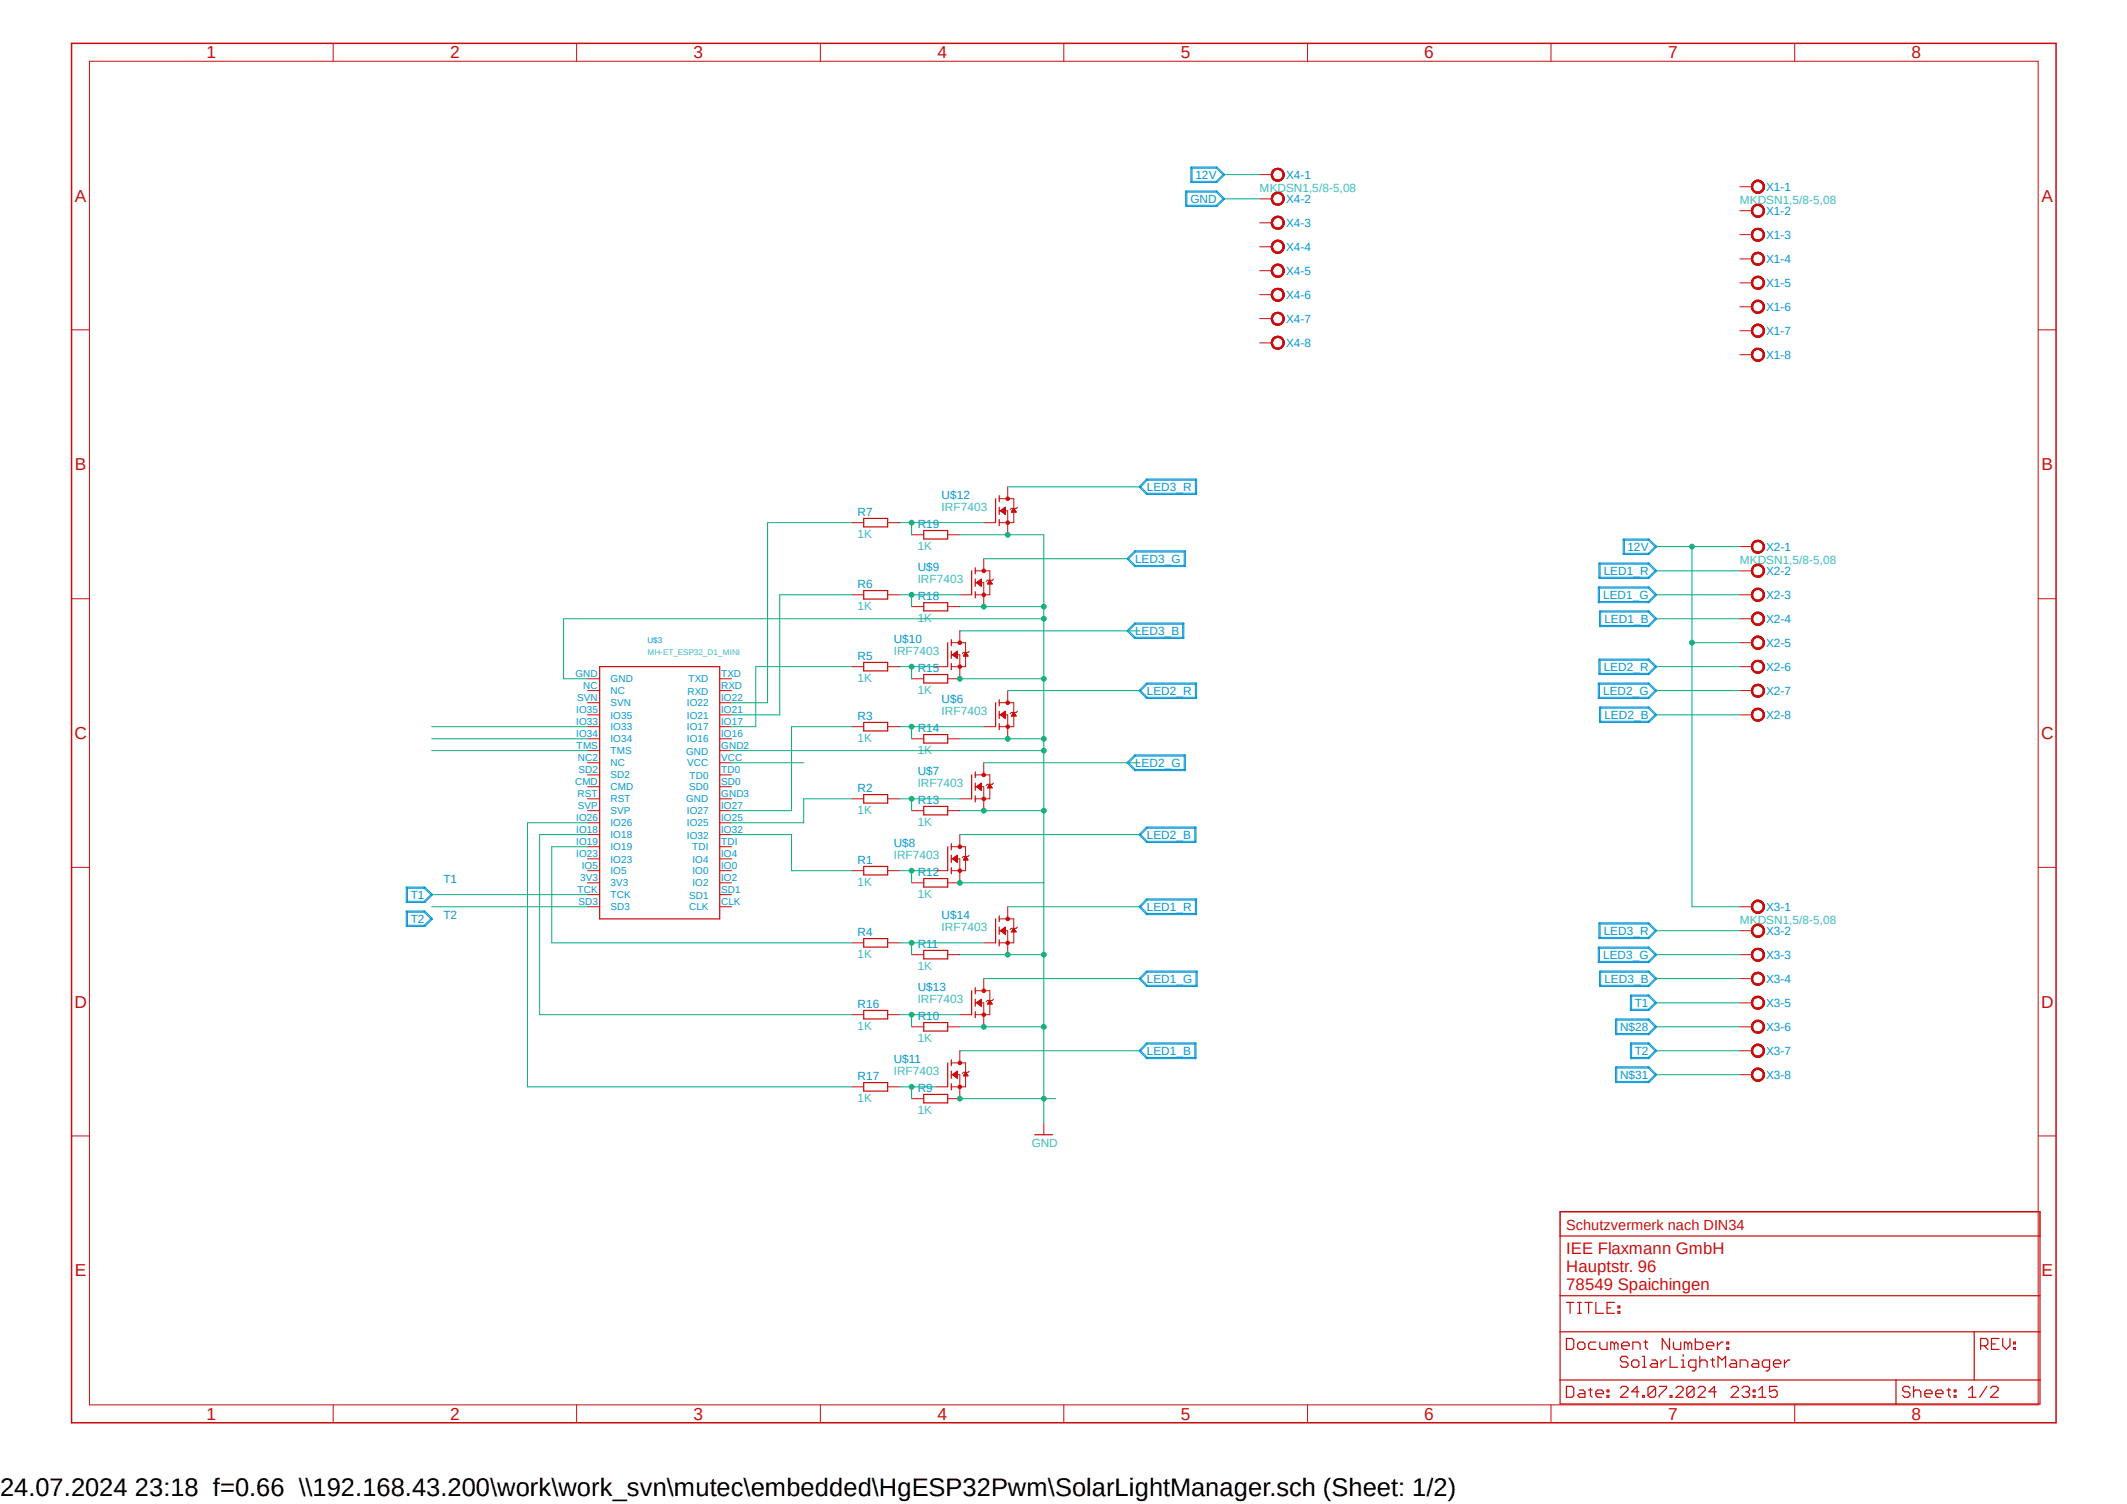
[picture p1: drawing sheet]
<svg xmlns="http://www.w3.org/2000/svg" width="297mm" height="210mm" viewBox="0 0 297 210" stroke-linecap="round" stroke-linejoin="round" font-family="sans-serif">
<defs><g id="words">
<text font-size="3.6" x="0" y="208.9">24.07.2024 23:18 f=0.66 \\192.168.43.200\work\work_svn\mutec\embedded\HgESP32Pwm\SolarLightManager.sch (Sheet: 1/2)</text>
<g font-size="2.4" fill="#c90d0c">
<text x="28.8" y="8.1">1</text>
<text x="62.9" y="8.1">2</text>
<text x="96.9" y="8.1">3</text>
<text x="130.9" y="8.1">4</text>
<text x="164.9" y="8.1">5</text>
<text x="198.9" y="8.1">6</text>
<text x="232.9" y="8.1">7</text>
<text x="266.9" y="8.1">8</text>
<text x="10.5" y="28.2">A</text>
<text x="285.1" y="28.2">A</text>
<text x="10.5" y="65.7">B</text>
<text x="285.1" y="65.7">B</text>
<text x="10.4" y="103.2">C</text>
<text x="285" y="103.2">C</text>
<text x="10.4" y="140.7">D</text>
<text x="285" y="140.7">D</text>
<text x="10.5" y="178.2">E</text>
<text x="285.1" y="178.2">E</text>
<text x="28.8" y="198.2">1</text>
<text x="62.9" y="198.2">2</text>
<text x="96.9" y="198.2">3</text>
<text x="130.9" y="198.2">4</text>
<text x="164.9" y="198.2">5</text>
<text x="198.9" y="198.2">6</text>
<text x="232.9" y="198.2">7</text>
<text x="266.9" y="198.2">8</text>
</g>
<g font-size="2.3" fill="#c90d0c">
<text x="218.7" y="175.1">IEE Flaxmann GmbH</text>
<text x="218.7" y="177.6">Hauptstr. 96</text>
<text x="218.7" y="180.1">78549 Spaichingen</text>
</g>
<text font-size="2" fill="#c90d0c" x="218.7" y="171.7">Schutzvermerk nach DIN34</text>
<g font-size="1.7" fill="#0696d7">
<text x="166.2" y="28.4">GND</text>
<text x="166.9" y="25">12V</text>
<text x="179.6" y="25">X4-1</text>
<text x="179.6" y="28.3">X4-2</text>
<text x="246.6" y="26.7">X1-1</text>
<text x="179.6" y="31.7">X4-3</text>
<text x="179.6" y="35.1">X4-4</text>
<text x="246.6" y="30">X1-2</text>
<text x="246.6" y="33.4">X1-3</text>
<text x="179.6" y="38.4">X4-5</text>
<text x="179.6" y="41.7">X4-6</text>
<text x="246.6" y="36.7">X1-4</text>
<text x="246.6" y="40.1">X1-5</text>
<text x="179.6" y="45.1">X4-7</text>
<text x="246.6" y="43.4">X1-6</text>
<text x="246.6" y="46.8">X1-7</text>
<text x="179.6" y="48.4">X4-8</text>
<text x="246.6" y="50.1">X1-8</text>
<text x="131.5" y="69.6">U$12</text>
<text x="160.1" y="68.5">LED3_R</text>
<text x="119.8" y="72">R7</text>
<text x="128.1" y="73.7">R19</text>
<text x="227.2" y="77">12V</text>
<text x="246.6" y="76.9">X2-1</text>
<text x="119.8" y="82">R6</text>
<text x="128.1" y="79.7">U$9</text>
<text x="128.1" y="83.7">R18</text>
<text x="158.5" y="78.6">LED3_G</text>
<text x="223.9" y="83.7">LED1_G</text>
<text x="223.9" y="80.3">LED1_R</text>
<text x="246.6" y="80.3">X2-2</text>
<text x="246.6" y="83.7">X2-3</text>
<text x="124.8" y="89.7">U$10</text>
<text x="158.5" y="88.6">LED3_B</text>
<text x="224" y="87">LED1_B</text>
<text x="246.6" y="87">X2-4</text>
<text x="119.8" y="92.1">R5</text>
<text x="128.1" y="93.8">R15</text>
<text x="223.9" y="93.7">LED2_R</text>
<text x="246.6" y="90.3">X2-5</text>
<text x="246.6" y="93.7">X2-6</text>
<text x="119.8" y="100.5">R3</text>
<text x="131.5" y="98.1">U$6</text>
<text x="160.1" y="97">LED2_R</text>
<text x="223.9" y="97.1">LED2_G</text>
<text x="224" y="100.4">LED2_B</text>
<text x="246.6" y="97">X2-7</text>
<text x="246.6" y="100.4">X2-8</text>
<text x="128.1" y="102.2">R14</text>
<text x="158.5" y="107.1">LED2_G</text>
<text x="119.8" y="110.5">R2</text>
<text x="128.1" y="108.2">U$7</text>
<text x="128.1" y="112.2">R13</text>
<text x="124.8" y="118.2">U$8</text>
<text x="160.1" y="117.1">LED2_B</text>
<text x="57.4" y="125.6">T1</text>
<text x="61.9" y="123.3">T1</text>
<text x="119.8" y="120.6">R1</text>
<text x="128.1" y="122.3">R12</text>
<text x="57.4" y="128.9">T2</text>
<text x="61.9" y="128.3">T2</text>
<text x="119.8" y="130.6">R4</text>
<text x="131.5" y="128.3">U$14</text>
<text x="160.1" y="127.2">LED1_R</text>
<text x="223.9" y="130.6">LED3_R</text>
<text x="246.6" y="127.2">X3-1</text>
<text x="246.6" y="130.6">X3-2</text>
<text x="128.1" y="132.3">R11</text>
<text x="160.1" y="137.2">LED1_G</text>
<text x="223.9" y="133.9">LED3_G</text>
<text x="224" y="137.3">LED3_B</text>
<text x="246.6" y="133.9">X3-3</text>
<text x="246.6" y="137.2">X3-4</text>
<text x="119.8" y="140.7">R16</text>
<text x="128.1" y="138.3">U$13</text>
<text x="128.1" y="142.4">R10</text>
<text x="226.2" y="144">N$28</text>
<text x="228.3" y="140.6">T1</text>
<text x="246.6" y="140.6">X3-5</text>
<text x="246.6" y="144">X3-6</text>
<text x="124.8" y="148.4">U$11</text>
<text x="160.1" y="147.3">LED1_B</text>
<text x="228.3" y="147.3">T2</text>
<text x="246.6" y="147.3">X3-7</text>
<text x="119.8" y="150.7">R17</text>
<text x="128.1" y="152.4">R9</text>
<text x="226.2" y="150.7">N$31</text>
<text x="246.6" y="150.7">X3-8</text>
</g>
<g font-size="1.7" fill="#32c8c8">
<text x="175.9" y="26.8">MKDSN1,5/8-5,08</text>
<text x="243" y="28.5">MKDSN1,5/8-5,08</text>
<text x="131.5" y="71.3">IRF7403</text>
<text x="119.8" y="75.2">1K</text>
<text x="128.1" y="76.8">1K</text>
<text x="128.1" y="81.4">IRF7403</text>
<text x="243" y="78.8">MKDSN1,5/8-5,08</text>
<text x="119.8" y="85.2">1K</text>
<text x="128.1" y="86.9">1K</text>
<text x="119.8" y="95.3">1K</text>
<text x="124.8" y="91.4">IRF7403</text>
<text x="128.1" y="96.9">1K</text>
<text x="131.5" y="99.8">IRF7403</text>
<text x="119.8" y="103.7">1K</text>
<text x="128.1" y="105.3">1K</text>
<text x="119.8" y="113.7">1K</text>
<text x="128.1" y="109.9">IRF7403</text>
<text x="124.8" y="119.9">IRF7403</text>
<text x="128.1" y="115.4">1K</text>
<text x="119.8" y="123.8">1K</text>
<text x="128.1" y="125.4">1K</text>
<text x="131.5" y="130">IRF7403</text>
<text x="243" y="129">MKDSN1,5/8-5,08</text>
<text x="119.8" y="133.8">1K</text>
<text x="128.1" y="135.5">1K</text>
<text x="119.8" y="143.9">1K</text>
<text x="128.1" y="140">IRF7403</text>
<text x="128.1" y="145.5">1K</text>
<text x="119.8" y="153.9">1K</text>
<text x="124.8" y="150.1">IRF7403</text>
<text x="128.1" y="155.6">1K</text>
<text x="144.1" y="160.1">GND</text>
</g>
<g font-size="1.4" fill="#0696d7">
<text x="80.3" y="94.5">GND</text>
<text x="85.3" y="95.3">GND</text>
<text x="96.1" y="95.3">TXD</text>
<text x="100.7" y="94.5">TXD</text>
<text x="80.5" y="99.6">IO35</text>
<text x="80.5" y="101.3">IO33</text>
<text x="80.6" y="97.9">SVN</text>
<text x="81.4" y="96.2">NC</text>
<text x="85.3" y="96.9">NC</text>
<text x="85.3" y="98.6">SVN</text>
<text x="85.3" y="100.3">IO35</text>
<text x="85.3" y="102">IO33</text>
<text x="95.9" y="98.6">IO22</text>
<text x="95.9" y="100.3">IO21</text>
<text x="95.9" y="102">IO17</text>
<text x="96" y="97">RXD</text>
<text x="100.7" y="96.2">RXD</text>
<text x="100.7" y="97.9">IO22</text>
<text x="100.7" y="99.6">IO21</text>
<text x="100.7" y="101.3">IO17</text>
<text x="80.5" y="102.9">IO34</text>
<text x="80.5" y="104.6">TMS</text>
<text x="80.7" y="106.3">NC2</text>
<text x="80.8" y="107.9">SD2</text>
<text x="85.3" y="103.7">IO34</text>
<text x="85.3" y="105.3">TMS</text>
<text x="85.3" y="107">NC</text>
<text x="95.8" y="105.4">GND</text>
<text x="95.9" y="103.7">IO16</text>
<text x="96" y="107">VCC</text>
<text x="100.7" y="102.9">IO16</text>
<text x="100.7" y="104.6">GND2</text>
<text x="100.7" y="106.3">VCC</text>
<text x="100.7" y="107.9">TD0</text>
<text x="80.3" y="109.6">CMD</text>
<text x="80.6" y="111.3">RST</text>
<text x="80.7" y="113">SVP</text>
<text x="85.3" y="108.7">SD2</text>
<text x="85.3" y="110.4">CMD</text>
<text x="85.3" y="112.1">RST</text>
<text x="85.3" y="113.7">SVP</text>
<text x="95.8" y="112.1">GND</text>
<text x="95.9" y="113.7">IO27</text>
<text x="96.2" y="110.4">SD0</text>
<text x="96.3" y="108.7">TD0</text>
<text x="100.7" y="109.6">SD0</text>
<text x="100.7" y="111.3">GND3</text>
<text x="100.7" y="113">IO27</text>
<text x="80.5" y="114.6">IO26</text>
<text x="80.5" y="116.3">IO18</text>
<text x="80.5" y="118">IO19</text>
<text x="80.5" y="119.7">IO23</text>
<text x="85.3" y="115.4">IO26</text>
<text x="85.3" y="117.1">IO18</text>
<text x="85.3" y="118.7">IO19</text>
<text x="95.9" y="115.4">IO25</text>
<text x="95.9" y="117.1">IO32</text>
<text x="96.6" y="118.7">TDI</text>
<text x="100.7" y="114.6">IO25</text>
<text x="100.7" y="116.3">IO32</text>
<text x="100.7" y="118">TDI</text>
<text x="100.7" y="119.7">IO4</text>
<text x="80.6" y="124.7">TCK</text>
<text x="81" y="123">3V3</text>
<text x="81.2" y="121.4">IO5</text>
<text x="85.3" y="120.4">IO23</text>
<text x="85.3" y="122.1">IO5</text>
<text x="85.3" y="123.8">3V3</text>
<text x="85.3" y="125.4">TCK</text>
<text x="96.2" y="125.5">SD1</text>
<text x="96.7" y="120.4">IO4</text>
<text x="96.7" y="122.1">IO0</text>
<text x="96.7" y="123.8">IO2</text>
<text x="100.7" y="121.4">IO0</text>
<text x="100.7" y="123">IO2</text>
<text x="100.7" y="124.7">SD1</text>
<text x="80.8" y="126.4">SD3</text>
<text x="85.3" y="127.1">SD3</text>
<text x="96.2" y="127.1">CLK</text>
<text x="100.7" y="126.4">CLK</text>
</g>
<text font-size="1.1" fill="#0696d7" x="90.4" y="89.7">U$3</text>
<text font-size="1.1" fill="#32c8c8" x="90.4" y="91.4">MH-ET_ESP32_D1_MINI</text>
</g></defs>
<path d="M9.7 5.8l277.7 193.3M287.4 5.8l-277.7 193.3" fill="none" stroke="#fff" stroke-width=".14"/>
<g fill="none" stroke="#0696d7" stroke-width=".14">
<path d="M165.6 28.7h4.3l.1 .1h-4.4zM165.6 26.7h4.3l.1 .1h-4.4zM165.6 26.7h.1v2.1h-.1zM166.3 23.4h.2l-.1 2.1-.1-.1zM166.3 25.4l3.6-.1 .1 .1-3.7 .1zM166.3 23.4l3.6-.1 .1 .2h-3.7zM169.8 28.7l1.1-1h.1l-1.1 1.1zM169.8 23.4l.1-.1 1.1 1.1-.1 .1zM169.8 26.7h.1l1.1 1.1-.1 .1zM170.9 24.3l.1 .1-1.2 1.1v-.1zM157.4 77.9l1.2 1.1-.1 .1-1.1-1zM158.5 76.9l.1 .1-1.2 1.1v-.1z"/>
<path d="M158.5 76.9h7v.1l-7 .1zM158.5 79h7v.1h-7zM159.1 67.9h.1l1 1.1h-.1zM160.1 66.9h6.9l.1 .1-7 .1zM160.1 68.9h6.9l.1 .1h-7zM160.1 66.9l.1 .1-1.1 1.1v-.2zM165.4 77h.1v2.1h-.1zM166.9 66.9h.2l-.1 2.1h-.1zM223.3 78.7l7-.1v.1l-7 .1zM223.3 78.7h.1v2.1l-.1-.1zM226.7 77.3h3.6v.1h-3.6zM226.7 75.3h3.6v.1h-3.6z"/>
<path d="M226.7 75.3h.1v2.1h-.1zM230.1 78.7l.2-.1 1 1.2h-.1zM230.2 75.3l1.1 1.1h-.1l-1.1-1zM231.2 76.2l.1 .2-1.1 1-.1-.1zM157.4 88l1.2 1.1-.1 .1-1.1-1.1zM158.5 87l.1 .1-1.2 1.1v-.1zM158.5 87h6.8v.1l-6.8 .1zM158.5 89h6.8v.1l-6.8 .1zM159.1 96.4h.1l1 1.1h-.1zM160.1 95.4h6.9l.1 .1h-7zM160.1 97.4h6.9l.1 .1h-7zM160.1 95.4l.1 .1-1.1 1v-.1z"/>
<path d="M165.1 87h.2v2.2l-.2-.1zM166.9 95.4h.2l-.1 2.1h-.1zM223.2 84h7.1v.1l-7.1 .1zM223.2 82h7.1v.1h-7.1zM223.2 97.4h7.1v.1h-7.1zM223.2 95.4h7.1v.1h-7.1zM223.2 82h.2l-.1 2.2-.1-.1zM223.2 95.4h.2l-.1 2.1h-.1zM223.3 80.6h7v.1l-7 .1zM223.3 94.1l7-.1v.1l-7 .1zM223.3 92.1l7-.1v.2h-7zM223.3 92l.1 .1v2.1l-.1-.1z"/>
<path d="M223.4 87.4l6.9-.1v.2h-6.9zM223.4 85.3h6.9v.1l-6.9 .1zM223.4 98.8l6.9-.1v.1l-6.9 .1zM223.4 85.3h.1v2.2h-.1zM223.4 98.8h.1v2.1l-.1-.1zM230.1 80.6l1.1-1 .1 .1-1 1.1zM230.1 85.3h.2l1 1.1-.1 .1zM230.1 98.8l.2-.1 1 1.2h-.1zM230.1 95.4h.2l1 1.1h-.1zM230.1 92.1l.2-.1 1 1.1-.1 .1zM230.2 82l1.1 1v.1l-1.2-1zM231.2 86.3l.1 .1-1.1 1.1-.1-.1z"/>
<path d="M231.2 83l.1 .1-1.1 1.1-.1-.2zM231.2 96.4l.1 .1-1.1 1-.1-.1zM231.2 93l.1 .1-1.1 1.1-.1-.1zM157.4 106.4l1.2 1.1-.1 .1-1.1-1zM158.5 105.4l.1 .1-1.2 1.1v-.1zM158.5 105.4h7v.1l-7 .1zM158.5 107.4h7v.2h-7zM159.1 116.5h.1l1 1.1h-.1zM160.1 115.5h6.9v.1l-6.9 .1zM160.1 117.5h6.9v.1h-6.9zM160.1 115.5l.1 .1-1.1 1v-.1zM165.4 105.5h.1v2.1h-.1z"/>
<path d="M166.8 115.5h.2v2.1h-.2zM223.4 100.8l6.9-.1v.1l-6.9 .1zM230.1 100.8l1.1-1.1 .1 .1-1 1.1zM56.7 127.3h.2v2.1l-.2-.1zM56.7 125.9h2.6l.1 .1h-2.6zM56.7 123.9h2.6l.1 .1h-2.6zM56.7 129.2h2.6l.1 .1-2.6 .1zM56.7 127.3l2.6-.1 .1 .1-2.6 .1zM56.8 123.9h.1v2.1h-.2zM59.2 123.9h.1l1.1 1.1h-.2zM59.2 129.2l1-1 .2 .1-1.1 1.1zM59.2 127.2l1.2 1.1-.1 .1-1.1-1.1z"/>
<path d="M60.2 124.8l.2 .2-1.2 1v-.1zM159.1 136.6h.1l1 1.1-.1 .1zM159.1 126.6l.1-.1 1 1.2h-.1zM160.1 125.5h6.9l.1 .1-7 .1zM160.1 127.6h6.9l.1 .1h-7zM160.1 135.6l.1 .1-1.1 1v-.1zM160.1 125.5l.1 .1-1.1 1.1v-.1zM160.1 135.6h7l.1 .1-7.1 .1zM160.1 137.6h7l.1 .1-7.1 .1zM166.9 125.6h.2l-.1 2.1h-.1zM167 135.6h.2l-.1 2.2-.1-.1zM223.2 134.3l7.1-.1v.2h-7.1z"/>
<path d="M223.2 132.3l7.1-.1v.2h-7.1zM223.2 132.3h.2l-.1 2.1h-.1zM223.3 130.9h7v.1l-7 .1zM223.3 128.9h7v.1h-7zM223.3 128.9h.1v2.2l-.1-.1zM223.4 137.6h6.9v.1l-6.9 .1zM223.4 135.6h6.9v.1l-6.9 .1zM223.4 135.6h.1v2.2l-.1-.1zM227.7 139l2.6-.1v.2h-2.6zM227.7 139h.1v2.1h-.1zM230.1 139l.2-.1 1 1.2h-.1zM230.1 135.6h.2l1 1.1h-.1z"/>
<path d="M230.1 132.3l.2-.1 1 1.1-.1 .1zM230.1 128.9h.2l1 1.1h-.1zM231.2 136.6l.1 .1-1.1 1.1-.1-.2zM231.2 133.2l.1 .1-1.1 1.1-.1-.1zM231.2 129.9l.1 .1-1.1 1.1-.1-.2zM159.1 146.7l.1-.1 1 1.2h-.1zM160.1 145.6h6.9v.2h-6.9zM160.1 147.7h6.9v.1h-6.9zM160.1 145.6l.1 .2-1.1 1v-.1zM166.8 145.7h.2v2.1h-.2zM225.6 144.4l4.7-.1v.1l-4.7 .1zM225.6 142.3h4.7v.1l-4.7 .1z"/>
<path d="M225.6 151h4.7v.1l-4.7 .1zM225.6 149h4.7v.1h-4.7zM225.6 142.3h.2l-.1 2.2-.1-.1zM225.6 149h.2l-.1 2.2-.1-.1zM227.7 141l2.6-.1v.2h-2.6zM227.7 147.7h2.6v.1h-2.6zM227.7 145.7l2.6-.1v.2h-2.6zM227.7 145.7h.1v2.1h-.1zM230.1 141l1.1-1h.1l-1 1.1zM230.1 145.7l.2-.1 1 1.2h-.1zM230.1 142.3h.2l1 1.1-.1 .1zM230.1 149h.2l1 1.1-.1 .1z"/>
<path d="M231.2 146.6l.1 .2-1.1 1-.1-.1zM231.2 143.3l.1 .1-1.1 1.1-.1-.1zM231.2 150l.1 .1-1.1 1.1-.1-.2z"/>
</g>
<g fill="none" stroke="#c90d0c" stroke-width=".17">
<path d="M217.8 172.6h67.1v23.4h-67.1zM217.8 186h67.1M217.8 192.7h67.1M217.8 180.9h67.1M218.7 186.9h.8l.3 .3v1l-.3 .2h-.8zM218.7 193.6h.8l.3 .2v1.1l-.3 .2h-.8zM218.7 181.9h1.1M219.2 181.9v1.5M220.3 181.9h.5M220.3 183.4h.5M220.6 194.1h.5l.2 .3v.7h-.7l-.3-.2 .3-.3h.7M220.6 187.4h.5l.2 .3v.5l-.2 .2h-.5l-.3-.2v-.5z"/>
<path d="M220.6 181.9v1.5M221.3 181.9h1M221.8 194.1h.5M221.8 181.9v1.5M222.1 193.8v1.1l.2 .2M222.8 194.6h1.1v-.2l-.3-.3h-.5l-.3 .3v.5l.3 .2h.5M222.8 181.9v1.5h1.1M222.8 187.4h-.7l-.3 .3v.5l.3 .2h.7M223.4 187.4v.8l.2 .2h.8v-1M224.4 194.9h.3v.2h-.3zM224.4 194.1h.3v.3h-.3zM224.4 182.6h.5"/>
<path d="M225.4 181.9h-1v1.5h1M225.4 187.7l-.2-.3h-.3v1M225.4 187.7l.3-.3 .2 .3v.7M225.4 187.7v.7M225.9 183.1h.3v.3h-.3zM225.9 182.4h.3v.2h-.3zM226.3 193.8l.2-.2h.6l.2 .2v.3l-1 1h1M226.4 187.9h1.1v-.2l-.3-.3h-.5l-.3 .3v.5l.3 .2h.5M227.3 189.7l-.2-.3h-.6l-.2 .3v.2l.2 .3h.6l.2 .2v.3l-.2 .2h-.6l-.2-.2M227.8 190.2l.3-.3h.5l.3 .3v.5l-.3 .2h-.5l-.3-.2zM228 188.4v-1h.8l.2 .3v.7M228.9 194.4h-1.1l.8-.8v1.5"/>
<path d="M229.4 194.9h.2v.2h-.2zM229.4 189.4h.2v1.5M229.4 190.9h.5M229.5 187.4h.6M229.8 187.2v1l.3 .2M230.7 189.9h.5l.2 .3v.7h-.7l-.3-.2 .3-.3h.7M231.2 193.8v1.1l-.3 .2h-.5l-.3-.2M231.2 193.8l-.3-.2h-.5l-.3 .2v1.1M231.2 193.8l-1.1 1.1M231.7 193.6h1v.2l-1 1.1v.2M231.9 189.9v1M232.7 189.9h-.2l-.6 .5"/>
<path d="M233.1 186.9v1.5l-1-1.5v1.5M233.2 194.9h.3v.2h-.3zM233.2 189.4v1.5h1.1M233.7 187.4v.8l.2 .2h.8v-1M234 193.8l.3-.2h.5l.2 .2v.3l-1 1h1M234.8 189.9h.2v1M234.8 190.9h.5M235 189.1v.3M235.7 187.7l-.2-.3h-.3v1M235.7 187.7v.7M235.7 187.7l.3-.3 .2 .3v.7M236.6 193.8v1.1l-.3 .2h-.5l-.3-.2"/>
<path d="M236.6 193.8l-.3-.2h-.5l-.3 .2v1.1M236.6 193.8l-1.1 1.1M236.7 186.9v1.5h.8l.3-.2v-.5l-.3-.3h-.8M236.8 190.9h-.7l-.3-.2v-.5l.3-.3h.7v1.3l-.2 .2h-.3M237.1 193.8l.3-.2h.5l.2 .2v.3l-1 1h1M237.4 190.2l.2-.3h.5l.3 .3v.7M237.4 189.4v1.5M238.3 187.9h1v-.2l-.2-.3h-.6l-.2 .3v.5l.2 .2h.6M238.9 189.9h.5M239.1 189.7v1l.3 .2M239.6 194.4h-1l.8-.8v1.5M239.8 187.4v1"/>
<path d="M239.9 190.9v-1.5l.6 .5 .5-.5v1.5M240.6 187.4h-.2l-.6 .5M241.1 188.2h.3v.2h-.3zM241.1 187.4h.3v.3h-.3zM241.7 193.8l.3-.2h.5l.2 .2v.3l-1 1h1M241.7 189.9h.5l.3 .3v.7h-.8l-.2-.2 .2-.3h.8M243 190.9v-1h.8l.3 .3v.7M243.2 193.8l.3-.2h.6l.2 .2v.3l-.2 .3M243.8 194.4h.3M244.1 194.4l.2 .2v.3l-.2 .2h-.6l-.3-.2M244.8 194.9h.3v.2h-.3zM244.8 194.1h.3v.3h-.3z"/>
<path d="M244.8 189.9h.5l.3 .3v.7h-.8l-.2-.2 .2-.3h.8M245.6 195.1h1M245.6 194.1l.5-.5v1.5M247.1 190.9h-.8l-.2-.2v-.5l.2-.3h.8v1.3l-.3 .2h-.2M247.6 190.4h1.1v-.2l-.3-.3h-.5l-.3 .3v.5l.3 .2h.5M248.2 193.6h-1.1v.8l.5-.3h.3l.3 .3v.5l-.3 .2h-.5l-.3-.2M249.2 189.9v1M249.9 189.9h-.2l-.5 .5M264.8 192.7v3.3M266.7 193.8l-.3-.2h-.5l-.2 .2v.3l.2 .3h.5l.3 .2v.3l-.3 .2h-.5l-.2-.2M267.2 194.4l.3-.3h.5l.2 .3v.7M267.2 193.6v1.5"/>
<path d="M268.8 194.6h1v-.2l-.3-.3h-.5l-.2 .3v.5l.2 .2h.5M270.3 194.6h1v-.2l-.2-.3h-.5l-.3 .3v.5l.3 .2h.5M271.9 194.1h.5M272.1 193.8v1.1l.3 .2M272.9 194.9h.2v.2h-.2zM272.9 194.1h.2v.3h-.2zM274.9 195.1h1M274.9 194.1l.5-.5v1.5M275.7 186v6.7M276.6 187.9h.7l.3-.2v-.5l-.3-.3h-.7v1.5M277.1 187.9l.5 .5M277.5 193.6l-1.1 1.5"/>
<path d="M278 193.8l.2-.2h.6l.2 .2v.3l-1 1h1M278.1 187.7h.5M279.1 186.9h-1v1.5h1M279.7 186.9v1l.5 .5 .5-.5v-1M281.2 188.2h.2v.2h-.2zM281.2 187.4h.2v.3h-.2z"/>
</g>
<path d="M10 6.1h277.1v192.6h-277.1zM217.8 172.6v-3.4h67.1v3.4" fill="none" stroke="#c90d0c" stroke-width=".21"/>
<g fill="none" stroke="#c90d0c" stroke-width=".14">
<path d="M12.5 8.6h272.1v187.6h-272.1zM46.5 6.1v2.5M80.5 6.1v2.5M114.6 6.1v2.5M148.5 6.1v2.5M182.6 6.1v2.5M216.6 6.1v2.5M250.6 6.1v2.5M10 46.1h2.5M284.6 46.1h2.5M10 83.6h2.5M284.6 83.6h2.5"/>
<path d="M10 121.1h2.5M284.6 121.1h2.5M10 158.6h2.5M284.6 158.6h2.5M46.5 196.2v2.5M80.5 196.2v2.5M114.6 196.2v2.5M148.5 196.2v2.5M182.6 196.2v2.5M216.6 196.2v2.5M250.6 196.2v2.5"/>
</g>
<path d="M244.9 125.9a.92 .92 0 0 1 1.4 .3 .92 .92 0 0 1-.6 1.3 .92 .92 0 0 1-1.1-.9h.1a.77 .77 0 0 1 1-.7 .77 .77 0 0 1 .4 1.1 .77 .77 0 0 1-1.2 .2l-.2-.6h-.1v-.4z" fill-rule="evenodd" fill="#c90d0c"/>
<path d="M244.9 125.9a.92 .92 0 0 1 1.4 .3 .92 .92 0 0 1-.6 1.3 .92 .92 0 0 1-1.1-.9h.1a.77 .77 0 0 1 1-.7 .77 .77 0 0 1 .4 1.1 .77 .77 0 0 1-1.2 .2l-.2-.6h-.1v-.4z" fill="none" stroke="#c90d0c" stroke-width=".14"/>
<path d="M244.9 125.9a.92 .92 0 0 1 1.4 .3 .92 .92 0 0 1-.6 1.3 .92 .92 0 0 1-1.1-.9h.1a.77 .77 0 0 1 1-.7 .77 .77 0 0 1 .4 1.1 .77 .77 0 0 1-1.2 .2l-.2-.6h-.1v-.4z" fill-rule="evenodd" fill="#c90d0c"/>
<path d="M244.9 125.9a.92 .92 0 0 1 1.4 .3 .92 .92 0 0 1-.6 1.3 .92 .92 0 0 1-1.1-.9h.1a.77 .77 0 0 1 1-.7 .77 .77 0 0 1 .4 1.1 .77 .77 0 0 1-1.2 .2l-.2-.6h-.1v-.4z" fill="none" stroke="#c90d0c" stroke-width=".14"/>
<path d="M244.9 125.9a.92 .92 0 0 1 1.4 .3 .92 .92 0 0 1-.6 1.3 .92 .92 0 0 1-1.1-.9h.1a.77 .77 0 0 1 1-.7 .77 .77 0 0 1 .4 1.1 .77 .77 0 0 1-1.2 .2l-.2-.6h-.1v-.4z" fill-rule="evenodd" fill="#c90d0c"/>
<path d="M243 126.6h1.6M244.9 125.9a.92 .92 0 0 1 1.4 .3 .92 .92 0 0 1-.6 1.3 .92 .92 0 0 1-1.1-.9h.1a.77 .77 0 0 1 1-.7 .77 .77 0 0 1 .4 1.1 .77 .77 0 0 1-1.2 .2l-.2-.6h-.1v-.4z" fill="none" stroke="#c90d0c" stroke-width=".14"/>
<path d="M244.9 129.3a.92 .92 0 0 1 1.4 .2 .92 .92 0 0 1-.6 1.4 .92 .92 0 0 1-1.1-.9h.1a.76 .76 0 0 1 1.1-.7 .76 .76 0 0 1 .2 1.3 .76 .76 0 0 1-1.2-.3l-.1-.3h-.1v-.4z" fill-rule="evenodd" fill="#c90d0c"/>
<path d="M244.9 129.3a.92 .92 0 0 1 1.4 .2 .92 .92 0 0 1-.6 1.4 .92 .92 0 0 1-1.1-.9h.1a.76 .76 0 0 1 1.1-.7 .76 .76 0 0 1 .2 1.3 .76 .76 0 0 1-1.2-.3l-.1-.3h-.1v-.4z" fill="none" stroke="#c90d0c" stroke-width=".14"/>
<path d="M244.9 129.3a.92 .92 0 0 1 1.4 .2 .92 .92 0 0 1-.6 1.4 .92 .92 0 0 1-1.1-.9h.1a.76 .76 0 0 1 1.1-.7 .76 .76 0 0 1 .2 1.3 .76 .76 0 0 1-1.2-.3l-.1-.3h-.1v-.4z" fill-rule="evenodd" fill="#c90d0c"/>
<path d="M244.9 129.3a.92 .92 0 0 1 1.4 .2 .92 .92 0 0 1-.6 1.4 .92 .92 0 0 1-1.1-.9h.1a.76 .76 0 0 1 1.1-.7 .76 .76 0 0 1 .2 1.3 .76 .76 0 0 1-1.2-.3l-.1-.3h-.1v-.4z" fill="none" stroke="#c90d0c" stroke-width=".14"/>
<path d="M244.9 129.3a.92 .92 0 0 1 1.4 .2 .92 .92 0 0 1-.6 1.4 .92 .92 0 0 1-1.1-.9h.1a.76 .76 0 0 1 1.1-.7 .76 .76 0 0 1 .2 1.3 .76 .76 0 0 1-1.2-.3l-.1-.3h-.1v-.4z" fill-rule="evenodd" fill="#c90d0c"/>
<path d="M243 130h1.6M244.9 129.3a.92 .92 0 0 1 1.4 .2 .92 .92 0 0 1-.6 1.4 .92 .92 0 0 1-1.1-.9h.1a.76 .76 0 0 1 1.1-.7 .76 .76 0 0 1 .2 1.3 .76 .76 0 0 1-1.2-.3l-.1-.3h-.1v-.4z" fill="none" stroke="#c90d0c" stroke-width=".14"/>
<path d="M244.9 132.6a.92 .92 0 0 1 1.4 .3 .92 .92 0 0 1-.6 1.3 .92 .92 0 0 1-1.1-.9h.1a.77 .77 0 0 1 1-.7 .77 .77 0 0 1 .4 1.2 .77 .77 0 0 1-1.2 .1l-.1-.3-.1-.3h-.1v-.4z" fill-rule="evenodd" fill="#c90d0c"/>
<path d="M244.9 132.6a.92 .92 0 0 1 1.4 .3 .92 .92 0 0 1-.6 1.3 .92 .92 0 0 1-1.1-.9h.1a.77 .77 0 0 1 1-.7 .77 .77 0 0 1 .4 1.2 .77 .77 0 0 1-1.2 .1l-.1-.3-.1-.3h-.1v-.4z" fill="none" stroke="#c90d0c" stroke-width=".14"/>
<path d="M244.9 132.6a.92 .92 0 0 1 1.4 .3 .92 .92 0 0 1-.6 1.3 .92 .92 0 0 1-1.1-.9h.1a.77 .77 0 0 1 1-.7 .77 .77 0 0 1 .4 1.2 .77 .77 0 0 1-1.2 .1l-.1-.3-.1-.3h-.1v-.4z" fill-rule="evenodd" fill="#c90d0c"/>
<path d="M244.9 132.6a.92 .92 0 0 1 1.4 .3 .92 .92 0 0 1-.6 1.3 .92 .92 0 0 1-1.1-.9h.1a.77 .77 0 0 1 1-.7 .77 .77 0 0 1 .4 1.2 .77 .77 0 0 1-1.2 .1l-.1-.3-.1-.3h-.1v-.4z" fill="none" stroke="#c90d0c" stroke-width=".14"/>
<path d="M244.9 132.6a.92 .92 0 0 1 1.4 .3 .92 .92 0 0 1-.6 1.3 .92 .92 0 0 1-1.1-.9h.1a.77 .77 0 0 1 1-.7 .77 .77 0 0 1 .4 1.2 .77 .77 0 0 1-1.2 .1l-.1-.3-.1-.3h-.1v-.4z" fill-rule="evenodd" fill="#c90d0c"/>
<path d="M243 133.3h1.6M244.9 132.6a.92 .92 0 0 1 1.4 .3 .92 .92 0 0 1-.6 1.3 .92 .92 0 0 1-1.1-.9h.1a.77 .77 0 0 1 1-.7 .77 .77 0 0 1 .4 1.2 .77 .77 0 0 1-1.2 .1l-.1-.3-.1-.3h-.1v-.4z" fill="none" stroke="#c90d0c" stroke-width=".14"/>
<path d="M244.9 136a.92 .92 0 0 1 1.4 .2 .92 .92 0 0 1-.6 1.3 .92 .92 0 0 1-1.1-.8h.1a.77 .77 0 0 1 1-.7 .77 .77 0 0 1 .4 1.1 .77 .77 0 0 1-1.2 .1l-.1-.2-.1-.3h-.1z" fill-rule="evenodd" fill="#c90d0c"/>
<path d="M244.9 136a.92 .92 0 0 1 1.4 .2 .92 .92 0 0 1-.6 1.3 .92 .92 0 0 1-1.1-.8h.1a.77 .77 0 0 1 1-.7 .77 .77 0 0 1 .4 1.1 .77 .77 0 0 1-1.2 .1l-.1-.2-.1-.3h-.1z" fill="none" stroke="#c90d0c" stroke-width=".14"/>
<path d="M244.9 136a.92 .92 0 0 1 1.4 .2 .92 .92 0 0 1-.6 1.3 .92 .92 0 0 1-1.1-.8h.1a.77 .77 0 0 1 1-.7 .77 .77 0 0 1 .4 1.1 .77 .77 0 0 1-1.2 .1l-.1-.2-.1-.3h-.1z" fill-rule="evenodd" fill="#c90d0c"/>
<path d="M244.9 136a.92 .92 0 0 1 1.4 .2 .92 .92 0 0 1-.6 1.3 .92 .92 0 0 1-1.1-.8h.1a.77 .77 0 0 1 1-.7 .77 .77 0 0 1 .4 1.1 .77 .77 0 0 1-1.2 .1l-.1-.2-.1-.3h-.1z" fill="none" stroke="#c90d0c" stroke-width=".14"/>
<path d="M244.9 136a.92 .92 0 0 1 1.4 .2 .92 .92 0 0 1-.6 1.3 .92 .92 0 0 1-1.1-.8h.1a.77 .77 0 0 1 1-.7 .77 .77 0 0 1 .4 1.1 .77 .77 0 0 1-1.2 .1l-.1-.2-.1-.3h-.1z" fill-rule="evenodd" fill="#c90d0c"/>
<path d="M243 136.7h1.6M244.9 136a.92 .92 0 0 1 1.4 .2 .92 .92 0 0 1-.6 1.3 .92 .92 0 0 1-1.1-.8h.1a.77 .77 0 0 1 1-.7 .77 .77 0 0 1 .4 1.1 .77 .77 0 0 1-1.2 .1l-.1-.2-.1-.3h-.1z" fill="none" stroke="#c90d0c" stroke-width=".14"/>
<path d="M244.9 139.3a.92 .92 0 0 1 1.4 .2 .92 .92 0 0 1-.6 1.4 .92 .92 0 0 1-1.1-.9h.1a.77 .77 0 0 1 1-.7 .77 .77 0 0 1 .4 1.2 .77 .77 0 0 1-1.2 .1l-.2-.6h-.1z" fill-rule="evenodd" fill="#c90d0c"/>
<path d="M244.9 139.3a.92 .92 0 0 1 1.4 .2 .92 .92 0 0 1-.6 1.4 .92 .92 0 0 1-1.1-.9h.1a.77 .77 0 0 1 1-.7 .77 .77 0 0 1 .4 1.2 .77 .77 0 0 1-1.2 .1l-.2-.6h-.1z" fill="none" stroke="#c90d0c" stroke-width=".14"/>
<path d="M244.9 139.3a.92 .92 0 0 1 1.4 .2 .92 .92 0 0 1-.6 1.4 .92 .92 0 0 1-1.1-.9h.1a.77 .77 0 0 1 1-.7 .77 .77 0 0 1 .4 1.2 .77 .77 0 0 1-1.2 .1l-.2-.6h-.1z" fill-rule="evenodd" fill="#c90d0c"/>
<path d="M244.9 139.3a.92 .92 0 0 1 1.4 .2 .92 .92 0 0 1-.6 1.4 .92 .92 0 0 1-1.1-.9h.1a.77 .77 0 0 1 1-.7 .77 .77 0 0 1 .4 1.2 .77 .77 0 0 1-1.2 .1l-.2-.6h-.1z" fill="none" stroke="#c90d0c" stroke-width=".14"/>
<path d="M244.9 139.3a.92 .92 0 0 1 1.4 .2 .92 .92 0 0 1-.6 1.4 .92 .92 0 0 1-1.1-.9h.1a.77 .77 0 0 1 1-.7 .77 .77 0 0 1 .4 1.2 .77 .77 0 0 1-1.2 .1l-.2-.6h-.1z" fill-rule="evenodd" fill="#c90d0c"/>
<path d="M244.9 139.3a.92 .92 0 0 1 1.4 .2 .92 .92 0 0 1-.6 1.4 .92 .92 0 0 1-1.1-.9h.1a.77 .77 0 0 1 1-.7 .77 .77 0 0 1 .4 1.2 .77 .77 0 0 1-1.2 .1l-.2-.6h-.1zM243 140h1.6" fill="none" stroke="#c90d0c" stroke-width=".14"/>
<path d="M244.9 142.7a.92 .92 0 0 1 1.4 .2 .92 .92 0 0 1-.6 1.4 .92 .92 0 0 1-1.1-.9h.1a.77 .77 0 0 1 1-.7 .77 .77 0 0 1 .4 1.1 .77 .77 0 0 1-1.2 .1l-.2-.5h-.1v-.4z" fill-rule="evenodd" fill="#c90d0c"/>
<path d="M244.9 142.7a.92 .92 0 0 1 1.4 .2 .92 .92 0 0 1-.6 1.4 .92 .92 0 0 1-1.1-.9h.1a.77 .77 0 0 1 1-.7 .77 .77 0 0 1 .4 1.1 .77 .77 0 0 1-1.2 .1l-.2-.5h-.1v-.4z" fill="none" stroke="#c90d0c" stroke-width=".14"/>
<path d="M244.9 142.7a.92 .92 0 0 1 1.4 .2 .92 .92 0 0 1-.6 1.4 .92 .92 0 0 1-1.1-.9h.1a.77 .77 0 0 1 1-.7 .77 .77 0 0 1 .4 1.1 .77 .77 0 0 1-1.2 .1l-.2-.5h-.1v-.4z" fill-rule="evenodd" fill="#c90d0c"/>
<path d="M244.9 142.7a.92 .92 0 0 1 1.4 .2 .92 .92 0 0 1-.6 1.4 .92 .92 0 0 1-1.1-.9h.1a.77 .77 0 0 1 1-.7 .77 .77 0 0 1 .4 1.1 .77 .77 0 0 1-1.2 .1l-.2-.5h-.1v-.4z" fill="none" stroke="#c90d0c" stroke-width=".14"/>
<path d="M244.9 142.7a.92 .92 0 0 1 1.4 .2 .92 .92 0 0 1-.6 1.4 .92 .92 0 0 1-1.1-.9h.1a.77 .77 0 0 1 1-.7 .77 .77 0 0 1 .4 1.1 .77 .77 0 0 1-1.2 .1l-.2-.5h-.1v-.4z" fill-rule="evenodd" fill="#c90d0c"/>
<path d="M243 143.4h1.6M244.9 142.7a.92 .92 0 0 1 1.4 .2 .92 .92 0 0 1-.6 1.4 .92 .92 0 0 1-1.1-.9h.1a.77 .77 0 0 1 1-.7 .77 .77 0 0 1 .4 1.1 .77 .77 0 0 1-1.2 .1l-.2-.5h-.1v-.4z" fill="none" stroke="#c90d0c" stroke-width=".14"/>
<path d="M244.9 146a.92 .92 0 0 1 1.4 .3 .92 .92 0 0 1-.6 1.3 .92 .92 0 0 1-1.1-.9h.1a.77 .77 0 0 1 1-.7 .77 .77 0 0 1 .4 1.1 .77 .77 0 0 1-1.2 .2l-.2-.6h-.1v-.4z" fill-rule="evenodd" fill="#c90d0c"/>
<path d="M244.9 146a.92 .92 0 0 1 1.4 .3 .92 .92 0 0 1-.6 1.3 .92 .92 0 0 1-1.1-.9h.1a.77 .77 0 0 1 1-.7 .77 .77 0 0 1 .4 1.1 .77 .77 0 0 1-1.2 .2l-.2-.6h-.1v-.4z" fill="none" stroke="#c90d0c" stroke-width=".14"/>
<path d="M244.9 146a.92 .92 0 0 1 1.4 .3 .92 .92 0 0 1-.6 1.3 .92 .92 0 0 1-1.1-.9h.1a.77 .77 0 0 1 1-.7 .77 .77 0 0 1 .4 1.1 .77 .77 0 0 1-1.2 .2l-.2-.6h-.1v-.4z" fill-rule="evenodd" fill="#c90d0c"/>
<path d="M244.9 146a.92 .92 0 0 1 1.4 .3 .92 .92 0 0 1-.6 1.3 .92 .92 0 0 1-1.1-.9h.1a.77 .77 0 0 1 1-.7 .77 .77 0 0 1 .4 1.1 .77 .77 0 0 1-1.2 .2l-.2-.6h-.1v-.4z" fill="none" stroke="#c90d0c" stroke-width=".14"/>
<path d="M244.9 146a.92 .92 0 0 1 1.4 .3 .92 .92 0 0 1-.6 1.3 .92 .92 0 0 1-1.1-.9h.1a.77 .77 0 0 1 1-.7 .77 .77 0 0 1 .4 1.1 .77 .77 0 0 1-1.2 .2l-.2-.6h-.1v-.4z" fill-rule="evenodd" fill="#c90d0c"/>
<path d="M243 146.7h1.6M244.9 146a.92 .92 0 0 1 1.4 .3 .92 .92 0 0 1-.6 1.3 .92 .92 0 0 1-1.1-.9h.1a.77 .77 0 0 1 1-.7 .77 .77 0 0 1 .4 1.1 .77 .77 0 0 1-1.2 .2l-.2-.6h-.1v-.4z" fill="none" stroke="#c90d0c" stroke-width=".14"/>
<path d="M244.9 149.4a.92 .92 0 0 1 1.4 .2 .92 .92 0 0 1-.6 1.4 .92 .92 0 0 1-1.1-.9h.1a.76 .76 0 0 1 1.1-.7 .76 .76 0 0 1 .2 1.3 .76 .76 0 0 1-1.2-.3l-.1-.3h-.1v-.4z" fill-rule="evenodd" fill="#c90d0c"/>
<path d="M244.9 149.4a.92 .92 0 0 1 1.4 .2 .92 .92 0 0 1-.6 1.4 .92 .92 0 0 1-1.1-.9h.1a.76 .76 0 0 1 1.1-.7 .76 .76 0 0 1 .2 1.3 .76 .76 0 0 1-1.2-.3l-.1-.3h-.1v-.4z" fill="none" stroke="#c90d0c" stroke-width=".14"/>
<path d="M244.9 149.4a.92 .92 0 0 1 1.4 .2 .92 .92 0 0 1-.6 1.4 .92 .92 0 0 1-1.1-.9h.1a.76 .76 0 0 1 1.1-.7 .76 .76 0 0 1 .2 1.3 .76 .76 0 0 1-1.2-.3l-.1-.3h-.1v-.4z" fill-rule="evenodd" fill="#c90d0c"/>
<path d="M244.9 149.4a.92 .92 0 0 1 1.4 .2 .92 .92 0 0 1-.6 1.4 .92 .92 0 0 1-1.1-.9h.1a.76 .76 0 0 1 1.1-.7 .76 .76 0 0 1 .2 1.3 .76 .76 0 0 1-1.2-.3l-.1-.3h-.1v-.4z" fill="none" stroke="#c90d0c" stroke-width=".14"/>
<path d="M244.9 149.4a.92 .92 0 0 1 1.4 .2 .92 .92 0 0 1-.6 1.4 .92 .92 0 0 1-1.1-.9h.1a.76 .76 0 0 1 1.1-.7 .76 .76 0 0 1 .2 1.3 .76 .76 0 0 1-1.2-.3l-.1-.3h-.1v-.4z" fill-rule="evenodd" fill="#c90d0c"/>
<path d="M243 150.1h1.6M244.9 149.4a.92 .92 0 0 1 1.4 .2 .92 .92 0 0 1-.6 1.4 .92 .92 0 0 1-1.1-.9h.1a.76 .76 0 0 1 1.1-.7 .76 .76 0 0 1 .2 1.3 .76 .76 0 0 1-1.2-.3l-.1-.3h-.1v-.4z" fill="none" stroke="#c90d0c" stroke-width=".14"/>
<path d="M244.9 75.6a.92 .92 0 0 1 1.4 .3 .92 .92 0 0 1-.6 1.3 .92 .92 0 0 1-1.1-.9h.1a.77 .77 0 0 1 1-.6 .77 .77 0 0 1 .4 1.1 .77 .77 0 0 1-1.2 .1l-.1-.2-.1-.4h-.1z" fill-rule="evenodd" fill="#c90d0c"/>
<path d="M244.9 75.6a.92 .92 0 0 1 1.4 .3 .92 .92 0 0 1-.6 1.3 .92 .92 0 0 1-1.1-.9h.1a.77 .77 0 0 1 1-.6 .77 .77 0 0 1 .4 1.1 .77 .77 0 0 1-1.2 .1l-.1-.2-.1-.4h-.1z" fill="none" stroke="#c90d0c" stroke-width=".14"/>
<path d="M244.9 75.6a.92 .92 0 0 1 1.4 .3 .92 .92 0 0 1-.6 1.3 .92 .92 0 0 1-1.1-.9h.1a.77 .77 0 0 1 1-.6 .77 .77 0 0 1 .4 1.1 .77 .77 0 0 1-1.2 .1l-.1-.2-.1-.4h-.1z" fill-rule="evenodd" fill="#c90d0c"/>
<path d="M244.9 75.6a.92 .92 0 0 1 1.4 .3 .92 .92 0 0 1-.6 1.3 .92 .92 0 0 1-1.1-.9h.1a.77 .77 0 0 1 1-.6 .77 .77 0 0 1 .4 1.1 .77 .77 0 0 1-1.2 .1l-.1-.2-.1-.4h-.1z" fill="none" stroke="#c90d0c" stroke-width=".14"/>
<path d="M244.9 75.6a.92 .92 0 0 1 1.4 .3 .92 .92 0 0 1-.6 1.3 .92 .92 0 0 1-1.1-.9h.1a.77 .77 0 0 1 1-.6 .77 .77 0 0 1 .4 1.1 .77 .77 0 0 1-1.2 .1l-.1-.2-.1-.4h-.1z" fill-rule="evenodd" fill="#c90d0c"/>
<path d="M243 76.3h1.6M244.9 75.6a.92 .92 0 0 1 1.4 .3 .92 .92 0 0 1-.6 1.3 .92 .92 0 0 1-1.1-.9h.1a.77 .77 0 0 1 1-.6 .77 .77 0 0 1 .4 1.1 .77 .77 0 0 1-1.2 .1l-.1-.2-.1-.4h-.1z" fill="none" stroke="#c90d0c" stroke-width=".14"/>
<path d="M244.9 79a.92 .92 0 0 1 1.4 .2 .92 .92 0 0 1-.6 1.4 .92 .92 0 0 1-1.1-.9h.1a.77 .77 0 0 1 1-.7 .77 .77 0 0 1 .4 1.1 .77 .77 0 0 1-1.2 .2l-.2-.6h-.1z" fill-rule="evenodd" fill="#c90d0c"/>
<path d="M244.9 79a.92 .92 0 0 1 1.4 .2 .92 .92 0 0 1-.6 1.4 .92 .92 0 0 1-1.1-.9h.1a.77 .77 0 0 1 1-.7 .77 .77 0 0 1 .4 1.1 .77 .77 0 0 1-1.2 .2l-.2-.6h-.1z" fill="none" stroke="#c90d0c" stroke-width=".14"/>
<path d="M244.9 79a.92 .92 0 0 1 1.4 .2 .92 .92 0 0 1-.6 1.4 .92 .92 0 0 1-1.1-.9h.1a.77 .77 0 0 1 1-.7 .77 .77 0 0 1 .4 1.1 .77 .77 0 0 1-1.2 .2l-.2-.6h-.1z" fill-rule="evenodd" fill="#c90d0c"/>
<path d="M244.9 79a.92 .92 0 0 1 1.4 .2 .92 .92 0 0 1-.6 1.4 .92 .92 0 0 1-1.1-.9h.1a.77 .77 0 0 1 1-.7 .77 .77 0 0 1 .4 1.1 .77 .77 0 0 1-1.2 .2l-.2-.6h-.1z" fill="none" stroke="#c90d0c" stroke-width=".14"/>
<path d="M244.9 79a.92 .92 0 0 1 1.4 .2 .92 .92 0 0 1-.6 1.4 .92 .92 0 0 1-1.1-.9h.1a.77 .77 0 0 1 1-.7 .77 .77 0 0 1 .4 1.1 .77 .77 0 0 1-1.2 .2l-.2-.6h-.1z" fill-rule="evenodd" fill="#c90d0c"/>
<path d="M243 79.7h1.6M244.9 79a.92 .92 0 0 1 1.4 .2 .92 .92 0 0 1-.6 1.4 .92 .92 0 0 1-1.1-.9h.1a.77 .77 0 0 1 1-.7 .77 .77 0 0 1 .4 1.1 .77 .77 0 0 1-1.2 .2l-.2-.6h-.1z" fill="none" stroke="#c90d0c" stroke-width=".14"/>
<path d="M244.9 82.4a.92 .92 0 0 1 1.4 .2 .92 .92 0 0 1-.6 1.3 .92 .92 0 0 1-1.1-.8h.1a.77 .77 0 0 1 1-.8 .77 .77 0 0 1 .4 1.2 .77 .77 0 0 1-1.2 .1l-.2-.5h-.1v-.4z" fill-rule="evenodd" fill="#c90d0c"/>
<path d="M244.9 82.4a.92 .92 0 0 1 1.4 .2 .92 .92 0 0 1-.6 1.3 .92 .92 0 0 1-1.1-.8h.1a.77 .77 0 0 1 1-.8 .77 .77 0 0 1 .4 1.2 .77 .77 0 0 1-1.2 .1l-.2-.5h-.1v-.4z" fill="none" stroke="#c90d0c" stroke-width=".14"/>
<path d="M244.9 82.4a.92 .92 0 0 1 1.4 .2 .92 .92 0 0 1-.6 1.3 .92 .92 0 0 1-1.1-.8h.1a.77 .77 0 0 1 1-.8 .77 .77 0 0 1 .4 1.2 .77 .77 0 0 1-1.2 .1l-.2-.5h-.1v-.4z" fill-rule="evenodd" fill="#c90d0c"/>
<path d="M244.9 82.4a.92 .92 0 0 1 1.4 .2 .92 .92 0 0 1-.6 1.3 .92 .92 0 0 1-1.1-.8h.1a.77 .77 0 0 1 1-.8 .77 .77 0 0 1 .4 1.2 .77 .77 0 0 1-1.2 .1l-.2-.5h-.1v-.4z" fill="none" stroke="#c90d0c" stroke-width=".14"/>
<path d="M244.9 82.4a.92 .92 0 0 1 1.4 .2 .92 .92 0 0 1-.6 1.3 .92 .92 0 0 1-1.1-.8h.1a.77 .77 0 0 1 1-.8 .77 .77 0 0 1 .4 1.2 .77 .77 0 0 1-1.2 .1l-.2-.5h-.1v-.4z" fill-rule="evenodd" fill="#c90d0c"/>
<path d="M243 83.1h1.6M244.9 82.4a.92 .92 0 0 1 1.4 .2 .92 .92 0 0 1-.6 1.3 .92 .92 0 0 1-1.1-.8h.1a.77 .77 0 0 1 1-.8 .77 .77 0 0 1 .4 1.2 .77 .77 0 0 1-1.2 .1l-.2-.5h-.1v-.4z" fill="none" stroke="#c90d0c" stroke-width=".14"/>
<path d="M244.9 85.7a.92 .92 0 0 1 1.4 .3 .92 .92 0 0 1-.6 1.3 .92 .92 0 0 1-1.1-.9h.1a.75 .75 0 0 1 1-.7 .75 .75 0 0 1 .4 1.1 .75 .75 0 0 1-1.2 .2l-.2-.6h-.1v-.4z" fill-rule="evenodd" fill="#c90d0c"/>
<path d="M244.9 85.7a.92 .92 0 0 1 1.4 .3 .92 .92 0 0 1-.6 1.3 .92 .92 0 0 1-1.1-.9h.1a.75 .75 0 0 1 1-.7 .75 .75 0 0 1 .4 1.1 .75 .75 0 0 1-1.2 .2l-.2-.6h-.1v-.4z" fill="none" stroke="#c90d0c" stroke-width=".14"/>
<path d="M244.9 85.7a.92 .92 0 0 1 1.4 .3 .92 .92 0 0 1-.6 1.3 .92 .92 0 0 1-1.1-.9h.1a.75 .75 0 0 1 1-.7 .75 .75 0 0 1 .4 1.1 .75 .75 0 0 1-1.2 .2l-.2-.6h-.1v-.4z" fill-rule="evenodd" fill="#c90d0c"/>
<path d="M244.9 85.7a.92 .92 0 0 1 1.4 .3 .92 .92 0 0 1-.6 1.3 .92 .92 0 0 1-1.1-.9h.1a.75 .75 0 0 1 1-.7 .75 .75 0 0 1 .4 1.1 .75 .75 0 0 1-1.2 .2l-.2-.6h-.1v-.4z" fill="none" stroke="#c90d0c" stroke-width=".14"/>
<path d="M244.9 85.7a.92 .92 0 0 1 1.4 .3 .92 .92 0 0 1-.6 1.3 .92 .92 0 0 1-1.1-.9h.1a.75 .75 0 0 1 1-.7 .75 .75 0 0 1 .4 1.1 .75 .75 0 0 1-1.2 .2l-.2-.6h-.1v-.4z" fill-rule="evenodd" fill="#c90d0c"/>
<path d="M243 86.4h1.6M244.9 85.7a.92 .92 0 0 1 1.4 .3 .92 .92 0 0 1-.6 1.3 .92 .92 0 0 1-1.1-.9h.1a.75 .75 0 0 1 1-.7 .75 .75 0 0 1 .4 1.1 .75 .75 0 0 1-1.2 .2l-.2-.6h-.1v-.4z" fill="none" stroke="#c90d0c" stroke-width=".14"/>
<path d="M244.9 89.1a.92 .92 0 0 1 1.4 .2 .92 .92 0 0 1-.6 1.3 .92 .92 0 0 1-1.1-.9h.1a.76 .76 0 0 1 1.1-.6 .76 .76 0 0 1 .2 1.3 .76 .76 0 0 1-1.2-.4l-.1-.3h-.1v-.3z" fill-rule="evenodd" fill="#c90d0c"/>
<path d="M244.9 89.1a.92 .92 0 0 1 1.4 .2 .92 .92 0 0 1-.6 1.3 .92 .92 0 0 1-1.1-.9h.1a.76 .76 0 0 1 1.1-.6 .76 .76 0 0 1 .2 1.3 .76 .76 0 0 1-1.2-.4l-.1-.3h-.1v-.3z" fill="none" stroke="#c90d0c" stroke-width=".14"/>
<path d="M244.9 89.1a.92 .92 0 0 1 1.4 .2 .92 .92 0 0 1-.6 1.3 .92 .92 0 0 1-1.1-.9h.1a.76 .76 0 0 1 1.1-.6 .76 .76 0 0 1 .2 1.3 .76 .76 0 0 1-1.2-.4l-.1-.3h-.1v-.3z" fill-rule="evenodd" fill="#c90d0c"/>
<path d="M244.9 89.1a.92 .92 0 0 1 1.4 .2 .92 .92 0 0 1-.6 1.3 .92 .92 0 0 1-1.1-.9h.1a.76 .76 0 0 1 1.1-.6 .76 .76 0 0 1 .2 1.3 .76 .76 0 0 1-1.2-.4l-.1-.3h-.1v-.3z" fill="none" stroke="#c90d0c" stroke-width=".14"/>
<path d="M244.9 89.1a.92 .92 0 0 1 1.4 .2 .92 .92 0 0 1-.6 1.3 .92 .92 0 0 1-1.1-.9h.1a.76 .76 0 0 1 1.1-.6 .76 .76 0 0 1 .2 1.3 .76 .76 0 0 1-1.2-.4l-.1-.3h-.1v-.3z" fill-rule="evenodd" fill="#c90d0c"/>
<path d="M243 89.7h1.6M244.9 89.1a.92 .92 0 0 1 1.4 .2 .92 .92 0 0 1-.6 1.3 .92 .92 0 0 1-1.1-.9h.1a.76 .76 0 0 1 1.1-.6 .76 .76 0 0 1 .2 1.3 .76 .76 0 0 1-1.2-.4l-.1-.3h-.1v-.3z" fill="none" stroke="#c90d0c" stroke-width=".14"/>
<path d="M244.9 92.4a.92 .92 0 0 1 1.4 .3 .92 .92 0 0 1-.6 1.3 .92 .92 0 0 1-1.1-.9h.1a.77 .77 0 0 1 1-.7 .77 .77 0 0 1 .4 1.2 .77 .77 0 0 1-1.2 .1l-.1-.3-.1-.3h-.1v-.4z" fill-rule="evenodd" fill="#c90d0c"/>
<path d="M244.9 92.4a.92 .92 0 0 1 1.4 .3 .92 .92 0 0 1-.6 1.3 .92 .92 0 0 1-1.1-.9h.1a.77 .77 0 0 1 1-.7 .77 .77 0 0 1 .4 1.2 .77 .77 0 0 1-1.2 .1l-.1-.3-.1-.3h-.1v-.4z" fill="none" stroke="#c90d0c" stroke-width=".14"/>
<path d="M244.9 92.4a.92 .92 0 0 1 1.4 .3 .92 .92 0 0 1-.6 1.3 .92 .92 0 0 1-1.1-.9h.1a.77 .77 0 0 1 1-.7 .77 .77 0 0 1 .4 1.2 .77 .77 0 0 1-1.2 .1l-.1-.3-.1-.3h-.1v-.4z" fill-rule="evenodd" fill="#c90d0c"/>
<path d="M244.9 92.4a.92 .92 0 0 1 1.4 .3 .92 .92 0 0 1-.6 1.3 .92 .92 0 0 1-1.1-.9h.1a.77 .77 0 0 1 1-.7 .77 .77 0 0 1 .4 1.2 .77 .77 0 0 1-1.2 .1l-.1-.3-.1-.3h-.1v-.4z" fill="none" stroke="#c90d0c" stroke-width=".14"/>
<path d="M244.9 92.4a.92 .92 0 0 1 1.4 .3 .92 .92 0 0 1-.6 1.3 .92 .92 0 0 1-1.1-.9h.1a.77 .77 0 0 1 1-.7 .77 .77 0 0 1 .4 1.2 .77 .77 0 0 1-1.2 .1l-.1-.3-.1-.3h-.1v-.4z" fill-rule="evenodd" fill="#c90d0c"/>
<path d="M243 93.1h1.6M244.9 92.4a.92 .92 0 0 1 1.4 .3 .92 .92 0 0 1-.6 1.3 .92 .92 0 0 1-1.1-.9h.1a.77 .77 0 0 1 1-.7 .77 .77 0 0 1 .4 1.2 .77 .77 0 0 1-1.2 .1l-.1-.3-.1-.3h-.1v-.4z" fill="none" stroke="#c90d0c" stroke-width=".14"/>
<path d="M244.9 95.8a.92 .92 0 0 1 1.4 .2 .92 .92 0 0 1-.6 1.3 .92 .92 0 0 1-1.1-.9h.1a.77 .77 0 0 1 1-.6 .77 .77 0 0 1 .4 1.1 .77 .77 0 0 1-1.2 .1l-.1-.2-.1-.4h-.1z" fill-rule="evenodd" fill="#c90d0c"/>
<path d="M244.9 95.8a.92 .92 0 0 1 1.4 .2 .92 .92 0 0 1-.6 1.3 .92 .92 0 0 1-1.1-.9h.1a.77 .77 0 0 1 1-.6 .77 .77 0 0 1 .4 1.1 .77 .77 0 0 1-1.2 .1l-.1-.2-.1-.4h-.1z" fill="none" stroke="#c90d0c" stroke-width=".14"/>
<path d="M244.9 95.8a.92 .92 0 0 1 1.4 .2 .92 .92 0 0 1-.6 1.3 .92 .92 0 0 1-1.1-.9h.1a.77 .77 0 0 1 1-.6 .77 .77 0 0 1 .4 1.1 .77 .77 0 0 1-1.2 .1l-.1-.2-.1-.4h-.1z" fill-rule="evenodd" fill="#c90d0c"/>
<path d="M244.9 95.8a.92 .92 0 0 1 1.4 .2 .92 .92 0 0 1-.6 1.3 .92 .92 0 0 1-1.1-.9h.1a.77 .77 0 0 1 1-.6 .77 .77 0 0 1 .4 1.1 .77 .77 0 0 1-1.2 .1l-.1-.2-.1-.4h-.1z" fill="none" stroke="#c90d0c" stroke-width=".14"/>
<path d="M244.9 95.8a.92 .92 0 0 1 1.4 .2 .92 .92 0 0 1-.6 1.3 .92 .92 0 0 1-1.1-.9h.1a.77 .77 0 0 1 1-.6 .77 .77 0 0 1 .4 1.1 .77 .77 0 0 1-1.2 .1l-.1-.2-.1-.4h-.1z" fill-rule="evenodd" fill="#c90d0c"/>
<path d="M243 96.4h1.6M244.9 95.8a.92 .92 0 0 1 1.4 .2 .92 .92 0 0 1-.6 1.3 .92 .92 0 0 1-1.1-.9h.1a.77 .77 0 0 1 1-.6 .77 .77 0 0 1 .4 1.1 .77 .77 0 0 1-1.2 .1l-.1-.2-.1-.4h-.1z" fill="none" stroke="#c90d0c" stroke-width=".14"/>
<path d="M244.9 99.1a.92 .92 0 0 1 1.4 .2 .92 .92 0 0 1-.6 1.4 .92 .92 0 0 1-1.1-.9h.1a.77 .77 0 0 1 1-.7 .77 .77 0 0 1 .4 1.1 .77 .77 0 0 1-1.2 .2l-.2-.6h-.1z" fill-rule="evenodd" fill="#c90d0c"/>
<path d="M244.9 99.1a.92 .92 0 0 1 1.4 .2 .92 .92 0 0 1-.6 1.4 .92 .92 0 0 1-1.1-.9h.1a.77 .77 0 0 1 1-.7 .77 .77 0 0 1 .4 1.1 .77 .77 0 0 1-1.2 .2l-.2-.6h-.1z" fill="none" stroke="#c90d0c" stroke-width=".14"/>
<path d="M244.9 99.1a.92 .92 0 0 1 1.4 .2 .92 .92 0 0 1-.6 1.4 .92 .92 0 0 1-1.1-.9h.1a.77 .77 0 0 1 1-.7 .77 .77 0 0 1 .4 1.1 .77 .77 0 0 1-1.2 .2l-.2-.6h-.1z" fill-rule="evenodd" fill="#c90d0c"/>
<path d="M244.9 99.1a.92 .92 0 0 1 1.4 .2 .92 .92 0 0 1-.6 1.4 .92 .92 0 0 1-1.1-.9h.1a.77 .77 0 0 1 1-.7 .77 .77 0 0 1 .4 1.1 .77 .77 0 0 1-1.2 .2l-.2-.6h-.1z" fill="none" stroke="#c90d0c" stroke-width=".14"/>
<path d="M244.9 99.1a.92 .92 0 0 1 1.4 .2 .92 .92 0 0 1-.6 1.4 .92 .92 0 0 1-1.1-.9h.1a.77 .77 0 0 1 1-.7 .77 .77 0 0 1 .4 1.1 .77 .77 0 0 1-1.2 .2l-.2-.6h-.1z" fill-rule="evenodd" fill="#c90d0c"/>
<path d="M243 99.8h1.6M244.9 99.1a.92 .92 0 0 1 1.4 .2 .92 .92 0 0 1-.6 1.4 .92 .92 0 0 1-1.1-.9h.1a.77 .77 0 0 1 1-.7 .77 .77 0 0 1 .4 1.1 .77 .77 0 0 1-1.2 .2l-.2-.6h-.1z" fill="none" stroke="#c90d0c" stroke-width=".14"/>
<path d="M244.9 25.4a.92 .92 0 0 1 1.4 .2 .92 .92 0 0 1-.6 1.4 .92 .92 0 0 1-1.1-.9h.1a.75 .75 0 0 1 1-.7 .75 .75 0 0 1 .4 1.1 .75 .75 0 0 1-1.2 .1l-.2-.5h-.1v-.4z" fill-rule="evenodd" fill="#c90d0c"/>
<path d="M244.9 25.4a.92 .92 0 0 1 1.4 .2 .92 .92 0 0 1-.6 1.4 .92 .92 0 0 1-1.1-.9h.1a.75 .75 0 0 1 1-.7 .75 .75 0 0 1 .4 1.1 .75 .75 0 0 1-1.2 .1l-.2-.5h-.1v-.4z" fill="none" stroke="#c90d0c" stroke-width=".14"/>
<path d="M244.9 25.4a.92 .92 0 0 1 1.4 .2 .92 .92 0 0 1-.6 1.4 .92 .92 0 0 1-1.1-.9h.1a.75 .75 0 0 1 1-.7 .75 .75 0 0 1 .4 1.1 .75 .75 0 0 1-1.2 .1l-.2-.5h-.1v-.4z" fill-rule="evenodd" fill="#c90d0c"/>
<path d="M244.9 25.4a.92 .92 0 0 1 1.4 .2 .92 .92 0 0 1-.6 1.4 .92 .92 0 0 1-1.1-.9h.1a.75 .75 0 0 1 1-.7 .75 .75 0 0 1 .4 1.1 .75 .75 0 0 1-1.2 .1l-.2-.5h-.1v-.4z" fill="none" stroke="#c90d0c" stroke-width=".14"/>
<path d="M244.9 25.4a.92 .92 0 0 1 1.4 .2 .92 .92 0 0 1-.6 1.4 .92 .92 0 0 1-1.1-.9h.1a.75 .75 0 0 1 1-.7 .75 .75 0 0 1 .4 1.1 .75 .75 0 0 1-1.2 .1l-.2-.5h-.1v-.4z" fill-rule="evenodd" fill="#c90d0c"/>
<path d="M243 26.1h1.6M244.9 25.4a.92 .92 0 0 1 1.4 .2 .92 .92 0 0 1-.6 1.4 .92 .92 0 0 1-1.1-.9h.1a.75 .75 0 0 1 1-.7 .75 .75 0 0 1 .4 1.1 .75 .75 0 0 1-1.2 .1l-.2-.5h-.1v-.4z" fill="none" stroke="#c90d0c" stroke-width=".14"/>
<path d="M244.9 28.7a.92 .92 0 0 1 1.4 .3 .92 .92 0 0 1-.6 1.3 .92 .92 0 0 1-1.1-.9h.1a.76 .76 0 0 1 1.1-.6 .76 .76 0 0 1 .2 1.2 .76 .76 0 0 1-1.2-.3l-.1-.3h-.1v-.4z" fill-rule="evenodd" fill="#c90d0c"/>
<path d="M244.9 28.7a.92 .92 0 0 1 1.4 .3 .92 .92 0 0 1-.6 1.3 .92 .92 0 0 1-1.1-.9h.1a.76 .76 0 0 1 1.1-.6 .76 .76 0 0 1 .2 1.2 .76 .76 0 0 1-1.2-.3l-.1-.3h-.1v-.4z" fill="none" stroke="#c90d0c" stroke-width=".14"/>
<path d="M244.9 28.7a.92 .92 0 0 1 1.4 .3 .92 .92 0 0 1-.6 1.3 .92 .92 0 0 1-1.1-.9h.1a.76 .76 0 0 1 1.1-.6 .76 .76 0 0 1 .2 1.2 .76 .76 0 0 1-1.2-.3l-.1-.3h-.1v-.4z" fill-rule="evenodd" fill="#c90d0c"/>
<path d="M244.9 28.7a.92 .92 0 0 1 1.4 .3 .92 .92 0 0 1-.6 1.3 .92 .92 0 0 1-1.1-.9h.1a.76 .76 0 0 1 1.1-.6 .76 .76 0 0 1 .2 1.2 .76 .76 0 0 1-1.2-.3l-.1-.3h-.1v-.4z" fill="none" stroke="#c90d0c" stroke-width=".14"/>
<path d="M244.9 28.7a.92 .92 0 0 1 1.4 .3 .92 .92 0 0 1-.6 1.3 .92 .92 0 0 1-1.1-.9h.1a.76 .76 0 0 1 1.1-.6 .76 .76 0 0 1 .2 1.2 .76 .76 0 0 1-1.2-.3l-.1-.3h-.1v-.4z" fill-rule="evenodd" fill="#c90d0c"/>
<path d="M243 29.4h1.6M244.9 28.7a.92 .92 0 0 1 1.4 .3 .92 .92 0 0 1-.6 1.3 .92 .92 0 0 1-1.1-.9h.1a.76 .76 0 0 1 1.1-.6 .76 .76 0 0 1 .2 1.2 .76 .76 0 0 1-1.2-.3l-.1-.3h-.1v-.4z" fill="none" stroke="#c90d0c" stroke-width=".14"/>
<path d="M244.9 32.1a.92 .92 0 0 1 1.4 .2 .92 .92 0 0 1-.6 1.4 .92 .92 0 0 1-1.1-.9h.1a.77 .77 0 0 1 1-.7 .77 .77 0 0 1 .4 1.1 .77 .77 0 0 1-1.2 .2l-.1-.3-.1-.3h-.1v-.4z" fill-rule="evenodd" fill="#c90d0c"/>
<path d="M244.9 32.1a.92 .92 0 0 1 1.4 .2 .92 .92 0 0 1-.6 1.4 .92 .92 0 0 1-1.1-.9h.1a.77 .77 0 0 1 1-.7 .77 .77 0 0 1 .4 1.1 .77 .77 0 0 1-1.2 .2l-.1-.3-.1-.3h-.1v-.4z" fill="none" stroke="#c90d0c" stroke-width=".14"/>
<path d="M244.9 32.1a.92 .92 0 0 1 1.4 .2 .92 .92 0 0 1-.6 1.4 .92 .92 0 0 1-1.1-.9h.1a.77 .77 0 0 1 1-.7 .77 .77 0 0 1 .4 1.1 .77 .77 0 0 1-1.2 .2l-.1-.3-.1-.3h-.1v-.4z" fill-rule="evenodd" fill="#c90d0c"/>
<path d="M244.9 32.1a.92 .92 0 0 1 1.4 .2 .92 .92 0 0 1-.6 1.4 .92 .92 0 0 1-1.1-.9h.1a.77 .77 0 0 1 1-.7 .77 .77 0 0 1 .4 1.1 .77 .77 0 0 1-1.2 .2l-.1-.3-.1-.3h-.1v-.4z" fill="none" stroke="#c90d0c" stroke-width=".14"/>
<path d="M244.9 32.1a.92 .92 0 0 1 1.4 .2 .92 .92 0 0 1-.6 1.4 .92 .92 0 0 1-1.1-.9h.1a.77 .77 0 0 1 1-.7 .77 .77 0 0 1 .4 1.1 .77 .77 0 0 1-1.2 .2l-.1-.3-.1-.3h-.1v-.4z" fill-rule="evenodd" fill="#c90d0c"/>
<path d="M243 32.8h1.6M244.9 32.1a.92 .92 0 0 1 1.4 .2 .92 .92 0 0 1-.6 1.4 .92 .92 0 0 1-1.1-.9h.1a.77 .77 0 0 1 1-.7 .77 .77 0 0 1 .4 1.1 .77 .77 0 0 1-1.2 .2l-.1-.3-.1-.3h-.1v-.4z" fill="none" stroke="#c90d0c" stroke-width=".14"/>
<path d="M244.9 35.4a.92 .92 0 0 1 1.4 .3 .92 .92 0 0 1-.6 1.3 .92 .92 0 0 1-1.1-.8h.1a.77 .77 0 0 1 1-.8 .77 .77 0 0 1 .4 1.2 .77 .77 0 0 1-1.2 .1l-.2-.5h-.1z" fill-rule="evenodd" fill="#c90d0c"/>
<path d="M244.9 35.4a.92 .92 0 0 1 1.4 .3 .92 .92 0 0 1-.6 1.3 .92 .92 0 0 1-1.1-.8h.1a.77 .77 0 0 1 1-.8 .77 .77 0 0 1 .4 1.2 .77 .77 0 0 1-1.2 .1l-.2-.5h-.1z" fill="none" stroke="#c90d0c" stroke-width=".14"/>
<path d="M244.9 35.4a.92 .92 0 0 1 1.4 .3 .92 .92 0 0 1-.6 1.3 .92 .92 0 0 1-1.1-.8h.1a.77 .77 0 0 1 1-.8 .77 .77 0 0 1 .4 1.2 .77 .77 0 0 1-1.2 .1l-.2-.5h-.1z" fill-rule="evenodd" fill="#c90d0c"/>
<path d="M244.9 35.4a.92 .92 0 0 1 1.4 .3 .92 .92 0 0 1-.6 1.3 .92 .92 0 0 1-1.1-.8h.1a.77 .77 0 0 1 1-.8 .77 .77 0 0 1 .4 1.2 .77 .77 0 0 1-1.2 .1l-.2-.5h-.1z" fill="none" stroke="#c90d0c" stroke-width=".14"/>
<path d="M244.9 35.4a.92 .92 0 0 1 1.4 .3 .92 .92 0 0 1-.6 1.3 .92 .92 0 0 1-1.1-.8h.1a.77 .77 0 0 1 1-.8 .77 .77 0 0 1 .4 1.2 .77 .77 0 0 1-1.2 .1l-.2-.5h-.1z" fill-rule="evenodd" fill="#c90d0c"/>
<path d="M243 36.2h1.6M244.9 35.4a.92 .92 0 0 1 1.4 .3 .92 .92 0 0 1-.6 1.3 .92 .92 0 0 1-1.1-.8h.1a.77 .77 0 0 1 1-.8 .77 .77 0 0 1 .4 1.2 .77 .77 0 0 1-1.2 .1l-.2-.5h-.1z" fill="none" stroke="#c90d0c" stroke-width=".14"/>
<path d="M244.9 38.8a.92 .92 0 0 1 1.4 .3 .92 .92 0 0 1-.6 1.3 .92 .92 0 0 1-1.1-.9h.1a.77 .77 0 0 1 1-.7 .77 .77 0 0 1 .4 1.1 .77 .77 0 0 1-1.2 .1l-.2-.5h-.1v-.4z" fill-rule="evenodd" fill="#c90d0c"/>
<path d="M244.9 38.8a.92 .92 0 0 1 1.4 .3 .92 .92 0 0 1-.6 1.3 .92 .92 0 0 1-1.1-.9h.1a.77 .77 0 0 1 1-.7 .77 .77 0 0 1 .4 1.1 .77 .77 0 0 1-1.2 .1l-.2-.5h-.1v-.4z" fill="none" stroke="#c90d0c" stroke-width=".14"/>
<path d="M244.9 38.8a.92 .92 0 0 1 1.4 .3 .92 .92 0 0 1-.6 1.3 .92 .92 0 0 1-1.1-.9h.1a.77 .77 0 0 1 1-.7 .77 .77 0 0 1 .4 1.1 .77 .77 0 0 1-1.2 .1l-.2-.5h-.1v-.4z" fill-rule="evenodd" fill="#c90d0c"/>
<path d="M244.9 38.8a.92 .92 0 0 1 1.4 .3 .92 .92 0 0 1-.6 1.3 .92 .92 0 0 1-1.1-.9h.1a.77 .77 0 0 1 1-.7 .77 .77 0 0 1 .4 1.1 .77 .77 0 0 1-1.2 .1l-.2-.5h-.1v-.4z" fill="none" stroke="#c90d0c" stroke-width=".14"/>
<path d="M244.9 38.8a.92 .92 0 0 1 1.4 .3 .92 .92 0 0 1-.6 1.3 .92 .92 0 0 1-1.1-.9h.1a.77 .77 0 0 1 1-.7 .77 .77 0 0 1 .4 1.1 .77 .77 0 0 1-1.2 .1l-.2-.5h-.1v-.4z" fill-rule="evenodd" fill="#c90d0c"/>
<path d="M243 39.5h1.6M244.9 38.8a.92 .92 0 0 1 1.4 .3 .92 .92 0 0 1-.6 1.3 .92 .92 0 0 1-1.1-.9h.1a.77 .77 0 0 1 1-.7 .77 .77 0 0 1 .4 1.1 .77 .77 0 0 1-1.2 .1l-.2-.5h-.1v-.4z" fill="none" stroke="#c90d0c" stroke-width=".14"/>
<path d="M244.9 42.2a.92 .92 0 0 1 1.4 .2 .92 .92 0 0 1-.6 1.3 .92 .92 0 0 1-1.1-.9h.1a.77 .77 0 0 1 1-.7 .77 .77 0 0 1 .4 1.2 .77 .77 0 0 1-1.2 .1l-.2-.6h-.1v-.3z" fill-rule="evenodd" fill="#c90d0c"/>
<path d="M244.9 42.2a.92 .92 0 0 1 1.4 .2 .92 .92 0 0 1-.6 1.3 .92 .92 0 0 1-1.1-.9h.1a.77 .77 0 0 1 1-.7 .77 .77 0 0 1 .4 1.2 .77 .77 0 0 1-1.2 .1l-.2-.6h-.1v-.3z" fill="none" stroke="#c90d0c" stroke-width=".14"/>
<path d="M244.9 42.2a.92 .92 0 0 1 1.4 .2 .92 .92 0 0 1-.6 1.3 .92 .92 0 0 1-1.1-.9h.1a.77 .77 0 0 1 1-.7 .77 .77 0 0 1 .4 1.2 .77 .77 0 0 1-1.2 .1l-.2-.6h-.1v-.3z" fill-rule="evenodd" fill="#c90d0c"/>
<path d="M244.9 42.2a.92 .92 0 0 1 1.4 .2 .92 .92 0 0 1-.6 1.3 .92 .92 0 0 1-1.1-.9h.1a.77 .77 0 0 1 1-.7 .77 .77 0 0 1 .4 1.2 .77 .77 0 0 1-1.2 .1l-.2-.6h-.1v-.3z" fill="none" stroke="#c90d0c" stroke-width=".14"/>
<path d="M244.9 42.2a.92 .92 0 0 1 1.4 .2 .92 .92 0 0 1-.6 1.3 .92 .92 0 0 1-1.1-.9h.1a.77 .77 0 0 1 1-.7 .77 .77 0 0 1 .4 1.2 .77 .77 0 0 1-1.2 .1l-.2-.6h-.1v-.3z" fill-rule="evenodd" fill="#c90d0c"/>
<path d="M243 42.8h1.6M244.9 42.2a.92 .92 0 0 1 1.4 .2 .92 .92 0 0 1-.6 1.3 .92 .92 0 0 1-1.1-.9h.1a.77 .77 0 0 1 1-.7 .77 .77 0 0 1 .4 1.2 .77 .77 0 0 1-1.2 .1l-.2-.6h-.1v-.3z" fill="none" stroke="#c90d0c" stroke-width=".14"/>
<path d="M244.9 45.5a.92 .92 0 0 1 1.4 .2 .92 .92 0 0 1-.6 1.4 .92 .92 0 0 1-1.1-.9h.1a.75 .75 0 0 1 1-.7 .75 .75 0 0 1 .4 1.1 .75 .75 0 0 1-1.2 .1l-.2-.5h-.1v-.4z" fill-rule="evenodd" fill="#c90d0c"/>
<path d="M244.9 45.5a.92 .92 0 0 1 1.4 .2 .92 .92 0 0 1-.6 1.4 .92 .92 0 0 1-1.1-.9h.1a.75 .75 0 0 1 1-.7 .75 .75 0 0 1 .4 1.1 .75 .75 0 0 1-1.2 .1l-.2-.5h-.1v-.4z" fill="none" stroke="#c90d0c" stroke-width=".14"/>
<path d="M244.9 45.5a.92 .92 0 0 1 1.4 .2 .92 .92 0 0 1-.6 1.4 .92 .92 0 0 1-1.1-.9h.1a.75 .75 0 0 1 1-.7 .75 .75 0 0 1 .4 1.1 .75 .75 0 0 1-1.2 .1l-.2-.5h-.1v-.4z" fill-rule="evenodd" fill="#c90d0c"/>
<path d="M244.9 45.5a.92 .92 0 0 1 1.4 .2 .92 .92 0 0 1-.6 1.4 .92 .92 0 0 1-1.1-.9h.1a.75 .75 0 0 1 1-.7 .75 .75 0 0 1 .4 1.1 .75 .75 0 0 1-1.2 .1l-.2-.5h-.1v-.4z" fill="none" stroke="#c90d0c" stroke-width=".14"/>
<path d="M244.9 45.5a.92 .92 0 0 1 1.4 .2 .92 .92 0 0 1-.6 1.4 .92 .92 0 0 1-1.1-.9h.1a.75 .75 0 0 1 1-.7 .75 .75 0 0 1 .4 1.1 .75 .75 0 0 1-1.2 .1l-.2-.5h-.1v-.4z" fill-rule="evenodd" fill="#c90d0c"/>
<path d="M243 46.2h1.6M244.9 45.5a.92 .92 0 0 1 1.4 .2 .92 .92 0 0 1-.6 1.4 .92 .92 0 0 1-1.1-.9h.1a.75 .75 0 0 1 1-.7 .75 .75 0 0 1 .4 1.1 .75 .75 0 0 1-1.2 .1l-.2-.5h-.1v-.4z" fill="none" stroke="#c90d0c" stroke-width=".14"/>
<path d="M244.9 48.9a.92 .92 0 0 1 1.4 .2 .92 .92 0 0 1-.6 1.3 .92 .92 0 0 1-1.1-.9h.1a.76 .76 0 0 1 1.1-.6 .76 .76 0 0 1 .2 1.2 .76 .76 0 0 1-1.2-.3l-.1-.3h-.1v-.4z" fill-rule="evenodd" fill="#c90d0c"/>
<path d="M244.9 48.9a.92 .92 0 0 1 1.4 .2 .92 .92 0 0 1-.6 1.3 .92 .92 0 0 1-1.1-.9h.1a.76 .76 0 0 1 1.1-.6 .76 .76 0 0 1 .2 1.2 .76 .76 0 0 1-1.2-.3l-.1-.3h-.1v-.4z" fill="none" stroke="#c90d0c" stroke-width=".14"/>
<path d="M244.9 48.9a.92 .92 0 0 1 1.4 .2 .92 .92 0 0 1-.6 1.3 .92 .92 0 0 1-1.1-.9h.1a.76 .76 0 0 1 1.1-.6 .76 .76 0 0 1 .2 1.2 .76 .76 0 0 1-1.2-.3l-.1-.3h-.1v-.4z" fill-rule="evenodd" fill="#c90d0c"/>
<path d="M244.9 48.9a.92 .92 0 0 1 1.4 .2 .92 .92 0 0 1-.6 1.3 .92 .92 0 0 1-1.1-.9h.1a.76 .76 0 0 1 1.1-.6 .76 .76 0 0 1 .2 1.2 .76 .76 0 0 1-1.2-.3l-.1-.3h-.1v-.4z" fill="none" stroke="#c90d0c" stroke-width=".14"/>
<path d="M244.9 48.9a.92 .92 0 0 1 1.4 .2 .92 .92 0 0 1-.6 1.3 .92 .92 0 0 1-1.1-.9h.1a.76 .76 0 0 1 1.1-.6 .76 .76 0 0 1 .2 1.2 .76 .76 0 0 1-1.2-.3l-.1-.3h-.1v-.4z" fill-rule="evenodd" fill="#c90d0c"/>
<path d="M243 49.5h1.6M244.9 48.9a.92 .92 0 0 1 1.4 .2 .92 .92 0 0 1-.6 1.3 .92 .92 0 0 1-1.1-.9h.1a.76 .76 0 0 1 1.1-.6 .76 .76 0 0 1 .2 1.2 .76 .76 0 0 1-1.2-.3l-.1-.3h-.1v-.4z" fill="none" stroke="#c90d0c" stroke-width=".14"/>
<path d="M177.8 23.7a.92 .92 0 0 1 1.4 .2 .92 .92 0 0 1-.5 1.4 .92 .92 0 0 1-1.2-.9h.2a.75 .75 0 0 1 1-.7 .75 .75 0 0 1 .3 1.2 .75 .75 0 0 1-1.2-.2l-.1-.3h-.2z" fill-rule="evenodd" fill="#c90d0c"/>
<path d="M177.8 23.7a.92 .92 0 0 1 1.4 .2 .92 .92 0 0 1-.5 1.4 .92 .92 0 0 1-1.2-.9h.2a.75 .75 0 0 1 1-.7 .75 .75 0 0 1 .3 1.2 .75 .75 0 0 1-1.2-.2l-.1-.3h-.2z" fill="none" stroke="#c90d0c" stroke-width=".14"/>
<path d="M177.8 23.7a.92 .92 0 0 1 1.4 .2 .92 .92 0 0 1-.5 1.4 .92 .92 0 0 1-1.2-.9h.2a.75 .75 0 0 1 1-.7 .75 .75 0 0 1 .3 1.2 .75 .75 0 0 1-1.2-.2l-.1-.3h-.2z" fill-rule="evenodd" fill="#c90d0c"/>
<path d="M177.8 23.7a.92 .92 0 0 1 1.4 .2 .92 .92 0 0 1-.5 1.4 .92 .92 0 0 1-1.2-.9h.2a.75 .75 0 0 1 1-.7 .75 .75 0 0 1 .3 1.2 .75 .75 0 0 1-1.2-.2l-.1-.3h-.2z" fill="none" stroke="#c90d0c" stroke-width=".14"/>
<path d="M177.8 23.7a.92 .92 0 0 1 1.4 .2 .92 .92 0 0 1-.5 1.4 .92 .92 0 0 1-1.2-.9h.2a.75 .75 0 0 1 1-.7 .75 .75 0 0 1 .3 1.2 .75 .75 0 0 1-1.2-.2l-.1-.3h-.2z" fill-rule="evenodd" fill="#c90d0c"/>
<path d="M175.9 24.4h1.7M177.8 23.7a.92 .92 0 0 1 1.4 .2 .92 .92 0 0 1-.5 1.4 .92 .92 0 0 1-1.2-.9h.2a.75 .75 0 0 1 1-.7 .75 .75 0 0 1 .3 1.2 .75 .75 0 0 1-1.2-.2l-.1-.3h-.2z" fill="none" stroke="#c90d0c" stroke-width=".14"/>
<path d="M177.8 27.1a.92 .92 0 0 1 1.4 .2 .92 .92 0 0 1-.5 1.3 .92 .92 0 0 1-1.2-.8h.2a.75 .75 0 0 1 .9-.8 .75 .75 0 0 1 .4 1.2 .75 .75 0 0 1-1.2-.1l-.1-.3h-.2z" fill-rule="evenodd" fill="#c90d0c"/>
<path d="M177.8 27.1a.92 .92 0 0 1 1.4 .2 .92 .92 0 0 1-.5 1.3 .92 .92 0 0 1-1.2-.8h.2a.75 .75 0 0 1 .9-.8 .75 .75 0 0 1 .4 1.2 .75 .75 0 0 1-1.2-.1l-.1-.3h-.2z" fill="none" stroke="#c90d0c" stroke-width=".14"/>
<path d="M177.8 27.1a.92 .92 0 0 1 1.4 .2 .92 .92 0 0 1-.5 1.3 .92 .92 0 0 1-1.2-.8h.2a.75 .75 0 0 1 .9-.8 .75 .75 0 0 1 .4 1.2 .75 .75 0 0 1-1.2-.1l-.1-.3h-.2z" fill-rule="evenodd" fill="#c90d0c"/>
<path d="M177.8 27.1a.92 .92 0 0 1 1.4 .2 .92 .92 0 0 1-.5 1.3 .92 .92 0 0 1-1.2-.8h.2a.75 .75 0 0 1 .9-.8 .75 .75 0 0 1 .4 1.2 .75 .75 0 0 1-1.2-.1l-.1-.3h-.2z" fill="none" stroke="#c90d0c" stroke-width=".14"/>
<path d="M177.8 27.1a.92 .92 0 0 1 1.4 .2 .92 .92 0 0 1-.5 1.3 .92 .92 0 0 1-1.2-.8h.2a.75 .75 0 0 1 .9-.8 .75 .75 0 0 1 .4 1.2 .75 .75 0 0 1-1.2-.1l-.1-.3h-.2z" fill-rule="evenodd" fill="#c90d0c"/>
<path d="M175.9 27.8h1.7M177.8 27.1a.92 .92 0 0 1 1.4 .2 .92 .92 0 0 1-.5 1.3 .92 .92 0 0 1-1.2-.8h.2a.75 .75 0 0 1 .9-.8 .75 .75 0 0 1 .4 1.2 .75 .75 0 0 1-1.2-.1l-.1-.3h-.2z" fill="none" stroke="#c90d0c" stroke-width=".14"/>
<path d="M177.8 30.4a.92 .92 0 0 1 1.4 .3 .92 .92 0 0 1-.6 1.3 .92 .92 0 0 1-1.1-.9h.2a.75 .75 0 0 1 .9-.7 .75 .75 0 0 1 .4 1.1 .75 .75 0 0 1-1.2-.1l-.1-.3h-.2l.1-.4z" fill-rule="evenodd" fill="#c90d0c"/>
<path d="M177.8 30.4a.92 .92 0 0 1 1.4 .3 .92 .92 0 0 1-.6 1.3 .92 .92 0 0 1-1.1-.9h.2a.75 .75 0 0 1 .9-.7 .75 .75 0 0 1 .4 1.1 .75 .75 0 0 1-1.2-.1l-.1-.3h-.2l.1-.4z" fill="none" stroke="#c90d0c" stroke-width=".14"/>
<path d="M177.8 30.4a.92 .92 0 0 1 1.4 .3 .92 .92 0 0 1-.6 1.3 .92 .92 0 0 1-1.1-.9h.2a.75 .75 0 0 1 .9-.7 .75 .75 0 0 1 .4 1.1 .75 .75 0 0 1-1.2-.1l-.1-.3h-.2l.1-.4z" fill-rule="evenodd" fill="#c90d0c"/>
<path d="M177.8 30.4a.92 .92 0 0 1 1.4 .3 .92 .92 0 0 1-.6 1.3 .92 .92 0 0 1-1.1-.9h.2a.75 .75 0 0 1 .9-.7 .75 .75 0 0 1 .4 1.1 .75 .75 0 0 1-1.2-.1l-.1-.3h-.2l.1-.4z" fill="none" stroke="#c90d0c" stroke-width=".14"/>
<path d="M177.8 30.4a.92 .92 0 0 1 1.4 .3 .92 .92 0 0 1-.6 1.3 .92 .92 0 0 1-1.1-.9h.2a.75 .75 0 0 1 .9-.7 .75 .75 0 0 1 .4 1.1 .75 .75 0 0 1-1.2-.1l-.1-.3h-.2l.1-.4z" fill-rule="evenodd" fill="#c90d0c"/>
<path d="M175.9 31.1h1.7M177.8 30.4a.92 .92 0 0 1 1.4 .3 .92 .92 0 0 1-.6 1.3 .92 .92 0 0 1-1.1-.9h.2a.75 .75 0 0 1 .9-.7 .75 .75 0 0 1 .4 1.1 .75 .75 0 0 1-1.2-.1l-.1-.3h-.2l.1-.4z" fill="none" stroke="#c90d0c" stroke-width=".14"/>
<path d="M177.8 33.8a.92 .92 0 0 1 1.4 .2 .92 .92 0 0 1-.6 1.3 .92 .92 0 0 1-1.1-.8h.2a.75 .75 0 0 1 .9-.8 .75 .75 0 0 1 .5 1.1 .75 .75 0 0 1-1.2 .2l-.2-.5h-.2l.1-.4z" fill-rule="evenodd" fill="#c90d0c"/>
<path d="M177.8 33.8a.92 .92 0 0 1 1.4 .2 .92 .92 0 0 1-.6 1.3 .92 .92 0 0 1-1.1-.8h.2a.75 .75 0 0 1 .9-.8 .75 .75 0 0 1 .5 1.1 .75 .75 0 0 1-1.2 .2l-.2-.5h-.2l.1-.4z" fill="none" stroke="#c90d0c" stroke-width=".14"/>
<path d="M177.8 33.8a.92 .92 0 0 1 1.4 .2 .92 .92 0 0 1-.6 1.3 .92 .92 0 0 1-1.1-.8h.2a.75 .75 0 0 1 .9-.8 .75 .75 0 0 1 .5 1.1 .75 .75 0 0 1-1.2 .2l-.2-.5h-.2l.1-.4z" fill-rule="evenodd" fill="#c90d0c"/>
<path d="M177.8 33.8a.92 .92 0 0 1 1.4 .2 .92 .92 0 0 1-.6 1.3 .92 .92 0 0 1-1.1-.8h.2a.75 .75 0 0 1 .9-.8 .75 .75 0 0 1 .5 1.1 .75 .75 0 0 1-1.2 .2l-.2-.5h-.2l.1-.4z" fill="none" stroke="#c90d0c" stroke-width=".14"/>
<path d="M177.8 33.8a.92 .92 0 0 1 1.4 .2 .92 .92 0 0 1-.6 1.3 .92 .92 0 0 1-1.1-.8h.2a.75 .75 0 0 1 .9-.8 .75 .75 0 0 1 .5 1.1 .75 .75 0 0 1-1.2 .2l-.2-.5h-.2l.1-.4z" fill-rule="evenodd" fill="#c90d0c"/>
<path d="M175.9 34.5h1.7M177.8 33.8a.92 .92 0 0 1 1.4 .2 .92 .92 0 0 1-.6 1.3 .92 .92 0 0 1-1.1-.8h.2a.75 .75 0 0 1 .9-.8 .75 .75 0 0 1 .5 1.1 .75 .75 0 0 1-1.2 .2l-.2-.5h-.2l.1-.4z" fill="none" stroke="#c90d0c" stroke-width=".14"/>
<path d="M177.8 37.1a.92 .92 0 0 1 1.4 .3 .92 .92 0 0 1-.5 1.3 .92 .92 0 0 1-1.2-.9h.2a.74 .74 0 0 1 .9-.7 .74 .74 0 0 1 .5 1 .74 .74 0 0 1-1.2 .3l-.2-.6h-.2l.1-.4z" fill-rule="evenodd" fill="#c90d0c"/>
<path d="M177.8 37.1a.92 .92 0 0 1 1.4 .3 .92 .92 0 0 1-.5 1.3 .92 .92 0 0 1-1.2-.9h.2a.74 .74 0 0 1 .9-.7 .74 .74 0 0 1 .5 1 .74 .74 0 0 1-1.2 .3l-.2-.6h-.2l.1-.4z" fill="none" stroke="#c90d0c" stroke-width=".14"/>
<path d="M177.8 37.1a.92 .92 0 0 1 1.4 .3 .92 .92 0 0 1-.5 1.3 .92 .92 0 0 1-1.2-.9h.2a.74 .74 0 0 1 .9-.7 .74 .74 0 0 1 .5 1 .74 .74 0 0 1-1.2 .3l-.2-.6h-.2l.1-.4z" fill-rule="evenodd" fill="#c90d0c"/>
<path d="M177.8 37.1a.92 .92 0 0 1 1.4 .3 .92 .92 0 0 1-.5 1.3 .92 .92 0 0 1-1.2-.9h.2a.74 .74 0 0 1 .9-.7 .74 .74 0 0 1 .5 1 .74 .74 0 0 1-1.2 .3l-.2-.6h-.2l.1-.4z" fill="none" stroke="#c90d0c" stroke-width=".14"/>
<path d="M177.8 37.1a.92 .92 0 0 1 1.4 .3 .92 .92 0 0 1-.5 1.3 .92 .92 0 0 1-1.2-.9h.2a.74 .74 0 0 1 .9-.7 .74 .74 0 0 1 .5 1 .74 .74 0 0 1-1.2 .3l-.2-.6h-.2l.1-.4z" fill-rule="evenodd" fill="#c90d0c"/>
<path d="M175.9 37.8h1.7M177.8 37.1a.92 .92 0 0 1 1.4 .3 .92 .92 0 0 1-.5 1.3 .92 .92 0 0 1-1.2-.9h.2a.74 .74 0 0 1 .9-.7 .74 .74 0 0 1 .5 1 .74 .74 0 0 1-1.2 .3l-.2-.6h-.2l.1-.4z" fill="none" stroke="#c90d0c" stroke-width=".14"/>
<path d="M177.8 40.5a.92 .92 0 0 1 1.4 .2 .92 .92 0 0 1-.5 1.3 .92 .92 0 0 1-1.2-.9h.2a.75 .75 0 0 1 1-.7 .75 .75 0 0 1 .3 1.2 .75 .75 0 0 1-1.2-.1l-.1-.4h-.2l.1-.3z" fill-rule="evenodd" fill="#c90d0c"/>
<path d="M177.8 40.5a.92 .92 0 0 1 1.4 .2 .92 .92 0 0 1-.5 1.3 .92 .92 0 0 1-1.2-.9h.2a.75 .75 0 0 1 1-.7 .75 .75 0 0 1 .3 1.2 .75 .75 0 0 1-1.2-.1l-.1-.4h-.2l.1-.3z" fill="none" stroke="#c90d0c" stroke-width=".14"/>
<path d="M177.8 40.5a.92 .92 0 0 1 1.4 .2 .92 .92 0 0 1-.5 1.3 .92 .92 0 0 1-1.2-.9h.2a.75 .75 0 0 1 1-.7 .75 .75 0 0 1 .3 1.2 .75 .75 0 0 1-1.2-.1l-.1-.4h-.2l.1-.3z" fill-rule="evenodd" fill="#c90d0c"/>
<path d="M177.8 40.5a.92 .92 0 0 1 1.4 .2 .92 .92 0 0 1-.5 1.3 .92 .92 0 0 1-1.2-.9h.2a.75 .75 0 0 1 1-.7 .75 .75 0 0 1 .3 1.2 .75 .75 0 0 1-1.2-.1l-.1-.4h-.2l.1-.3z" fill="none" stroke="#c90d0c" stroke-width=".14"/>
<path d="M177.8 40.5a.92 .92 0 0 1 1.4 .2 .92 .92 0 0 1-.5 1.3 .92 .92 0 0 1-1.2-.9h.2a.75 .75 0 0 1 1-.7 .75 .75 0 0 1 .3 1.2 .75 .75 0 0 1-1.2-.1l-.1-.4h-.2l.1-.3z" fill-rule="evenodd" fill="#c90d0c"/>
<path d="M175.9 41.1h1.7M177.8 40.5a.92 .92 0 0 1 1.4 .2 .92 .92 0 0 1-.5 1.3 .92 .92 0 0 1-1.2-.9h.2a.75 .75 0 0 1 1-.7 .75 .75 0 0 1 .3 1.2 .75 .75 0 0 1-1.2-.1l-.1-.4h-.2l.1-.3z" fill="none" stroke="#c90d0c" stroke-width=".14"/>
<path d="M177.8 43.8a.92 .92 0 0 1 1.4 .3 .92 .92 0 0 1-.5 1.3 .92 .92 0 0 1-1.2-.9h.2a.75 .75 0 0 1 1-.7 .75 .75 0 0 1 .3 1.2 .75 .75 0 0 1-1.2-.2l-.1-.3h-.2z" fill-rule="evenodd" fill="#c90d0c"/>
<path d="M177.8 43.8a.92 .92 0 0 1 1.4 .3 .92 .92 0 0 1-.5 1.3 .92 .92 0 0 1-1.2-.9h.2a.75 .75 0 0 1 1-.7 .75 .75 0 0 1 .3 1.2 .75 .75 0 0 1-1.2-.2l-.1-.3h-.2z" fill="none" stroke="#c90d0c" stroke-width=".14"/>
<path d="M177.8 43.8a.92 .92 0 0 1 1.4 .3 .92 .92 0 0 1-.5 1.3 .92 .92 0 0 1-1.2-.9h.2a.75 .75 0 0 1 1-.7 .75 .75 0 0 1 .3 1.2 .75 .75 0 0 1-1.2-.2l-.1-.3h-.2z" fill-rule="evenodd" fill="#c90d0c"/>
<path d="M177.8 43.8a.92 .92 0 0 1 1.4 .3 .92 .92 0 0 1-.5 1.3 .92 .92 0 0 1-1.2-.9h.2a.75 .75 0 0 1 1-.7 .75 .75 0 0 1 .3 1.2 .75 .75 0 0 1-1.2-.2l-.1-.3h-.2z" fill="none" stroke="#c90d0c" stroke-width=".14"/>
<path d="M177.8 43.8a.92 .92 0 0 1 1.4 .3 .92 .92 0 0 1-.5 1.3 .92 .92 0 0 1-1.2-.9h.2a.75 .75 0 0 1 1-.7 .75 .75 0 0 1 .3 1.2 .75 .75 0 0 1-1.2-.2l-.1-.3h-.2z" fill-rule="evenodd" fill="#c90d0c"/>
<path d="M175.9 44.5h1.7M177.8 43.8a.92 .92 0 0 1 1.4 .3 .92 .92 0 0 1-.5 1.3 .92 .92 0 0 1-1.2-.9h.2a.75 .75 0 0 1 1-.7 .75 .75 0 0 1 .3 1.2 .75 .75 0 0 1-1.2-.2l-.1-.3h-.2z" fill="none" stroke="#c90d0c" stroke-width=".14"/>
<path d="M177.8 47.2a.92 .92 0 0 1 1.4 .2 .92 .92 0 0 1-.5 1.3 .92 .92 0 0 1-1.2-.8h.2a.75 .75 0 0 1 .9-.8 .75 .75 0 0 1 .4 1.2 .75 .75 0 0 1-1.2-.1l-.1-.3h-.2z" fill-rule="evenodd" fill="#c90d0c"/>
<path d="M177.8 47.2a.92 .92 0 0 1 1.4 .2 .92 .92 0 0 1-.5 1.3 .92 .92 0 0 1-1.2-.8h.2a.75 .75 0 0 1 .9-.8 .75 .75 0 0 1 .4 1.2 .75 .75 0 0 1-1.2-.1l-.1-.3h-.2z" fill="none" stroke="#c90d0c" stroke-width=".14"/>
<path d="M177.8 47.2a.92 .92 0 0 1 1.4 .2 .92 .92 0 0 1-.5 1.3 .92 .92 0 0 1-1.2-.8h.2a.75 .75 0 0 1 .9-.8 .75 .75 0 0 1 .4 1.2 .75 .75 0 0 1-1.2-.1l-.1-.3h-.2z" fill-rule="evenodd" fill="#c90d0c"/>
<path d="M177.8 47.2a.92 .92 0 0 1 1.4 .2 .92 .92 0 0 1-.5 1.3 .92 .92 0 0 1-1.2-.8h.2a.75 .75 0 0 1 .9-.8 .75 .75 0 0 1 .4 1.2 .75 .75 0 0 1-1.2-.1l-.1-.3h-.2z" fill="none" stroke="#c90d0c" stroke-width=".14"/>
<path d="M177.8 47.2a.92 .92 0 0 1 1.4 .2 .92 .92 0 0 1-.5 1.3 .92 .92 0 0 1-1.2-.8h.2a.75 .75 0 0 1 .9-.8 .75 .75 0 0 1 .4 1.2 .75 .75 0 0 1-1.2-.1l-.1-.3h-.2z" fill-rule="evenodd" fill="#c90d0c"/>
<g fill="none" stroke="#c90d0c" stroke-width=".14">
<path d="M175.9 47.9h1.7M177.8 47.2a.92 .92 0 0 1 1.4 .2 .92 .92 0 0 1-.5 1.3 .92 .92 0 0 1-1.2-.8h.2a.75 .75 0 0 1 .9-.8 .75 .75 0 0 1 .4 1.2 .75 .75 0 0 1-1.2-.1l-.1-.3h-.2zM82 94.8h1.7M82 96.4h1.7M82 98.1h1.7M82 99.8h1.7M100.5 94.8h1.7M100.5 96.4h1.7M100.5 98.1h1.7M100.5 99.8h1.7M139.5 98.1h2.1v3.4h-2.1M139.5 99.8h1.2v1.7"/>
<path d="M142.1 99.3l-.2 .2h-.7l-.1 .2M82 101.5h1.7M82 103.2h1.7M82 104.8h1.7M82 106.5h1.7M82 108.2h1.7M82 109.9h1.7M82 111.5h1.7M82 113.2h1.7M82 114.9h1.7M82 116.5h1.7M82 118.2h1.7"/>
<path d="M82 119.9h1.7M100.5 101.5h1.7M100.5 103.2h1.7M100.5 104.8h1.7M100.5 106.5h1.7M100.5 108.2h1.7M100.5 109.9h1.7M100.5 111.5h1.7M100.5 113.2h1.7M100.5 114.9h1.7M100.5 116.5h1.7M100.5 118.2h1.7"/>
<path d="M100.5 119.9h1.7M82 121.6h1.7M82 123.3h1.7M82 124.9h1.7M82 126.6h1.7M100.5 121.6h1.7M100.5 123.3h1.7M100.5 124.9h1.7M100.5 126.6h1.7M118.9 141.7h1.7M118.9 151.8h1.7M124 141.7h1.6"/>
<path d="M124 151.8h1.6M145.8 156.8v1.7"/>
</g>
<path d="M83.7 93.1h16.8v35.2h-16.8zM139 98.1v3.4M139.5 97.7v.9M139.5 99.3v1M139.5 101v.9M120.6 141.1h3.4v1.2h-3.4zM120.6 151.2h3.4v1.2h-3.4zM144.5 158.5h2.5" fill="none" stroke="#c90d0c" stroke-width=".17"/>
<circle cx="140.7" cy="101.5" r=".25" fill="#c90d0c"/>
<circle cx="140.7" cy="101.5" r=".25" fill="none" stroke="#c90d0c" stroke-width=".14"/>
<circle cx="140.7" cy="98.1" r=".25" fill="#c90d0c"/>
<g fill="none" stroke="#c90d0c" stroke-width=".14">
<path d="M139.7 99.8l.7-.5v1zM139.7 99.8h.7M139.8 99.7h.6M139.8 99.9h.6M139.9 99.7h.5M139.9 99.9h.5M140 100h.4M140 99.7h.4M140 99.6h.4M140.1 99.5h.3M140.2 99.4h.2M140.3 99.4h.1"/>
<path d="M140.7 96.4v1.7M141.2 99.9h.7M141.3 99.9h.5M141.3 99.8h.5M141.4 99.8h.4M141.4 99.7h.3M141.4 99.7h.2M141.5 99.6h.1M141.6 99.5l.3 .5h-.7zM141.6 99.5h-.1M136.2 109.9h1.2v1.6M136.2 108.2h2v3.3h-2"/>
<path d="M137.4 101.5h1.6M138.7 109.3l-.1 .2h-.7l-.2 .2M140.1 100.1h.3M140.2 100.2h.2M140.3 100.2h.1M140.4 100.3h.1M140.7 101.5v1.7"/>
<circle cx="140.7" cy="98.1" r=".25"/>
</g>
<path d="M135.7 108.2v3.3M136.2 107.8v.8M136.2 109.3v1.1M136.2 111.1v.9" fill="none" stroke="#c90d0c" stroke-width=".17"/>
<circle cx="137.4" cy="111.6" r=".25" fill="#c90d0c"/>
<circle cx="137.4" cy="111.6" r=".25" fill="none" stroke="#c90d0c" stroke-width=".14"/>
<circle cx="137.4" cy="108.2" r=".25" fill="#c90d0c"/>
<g fill="none" stroke="#c90d0c" stroke-width=".14">
<path d="M132.8 119.9h1.2v1.7M132.8 118.2h2v3.4h-2M134 111.5h1.7M135.3 119.4l-.1 .2h-.7l-.1 .2M136.4 109.9l.6-.6v1.1zM136.4 109.9h.6M136.4 109.8h.6M136.5 109.9h.5M136.5 110h.5M136.5 109.7h.5M136.6 109.7h.4M136.6 110h.4"/>
<path d="M136.7 109.6h.3M136.7 110.1h.3M136.7 110.2h.3M136.8 109.6h.2M136.8 110.2h.2M136.9 110.2h.1M136.9 109.5h.1M136.9 109.4h.1M136.9 110.3h.1M137 110.4h.1M137 109.4h.1M137.4 106.5v1.7"/>
<path d="M137.4 111.5v1.7M137.9 110h.6M137.9 109.9h.6M138 109.9h.4M138 109.8h.4M138 109.7h.3M138.1 109.7h.2M138.1 109.6h.2M138.2 109.6h.1M138.2 109.5l.4 .5h-.7z"/>
<circle cx="137.4" cy="108.2" r=".25"/>
</g>
<path d="M132.3 118.2v3.4M132.8 117.8v.9M132.8 119.4v1M132.8 121.2v.8" fill="none" stroke="#c90d0c" stroke-width=".17"/>
<circle cx="134" cy="121.6" r=".25" fill="#c90d0c"/>
<circle cx="134" cy="121.6" r=".25" fill="none" stroke="#c90d0c" stroke-width=".14"/>
<circle cx="134" cy="118.2" r=".25" fill="#c90d0c"/>
<g fill="none" stroke="#c90d0c" stroke-width=".14">
<path d="M136.2 79.7h2v3.4h-2M136.2 81.4h1.2v1.7M138.7 80.9l-.1 .1h-.7l-.2 .2M133 119.9h.7M133 119.9l.7-.5v1zM133.1 119.9h.6M133.1 119.8h.6M133.2 119.8h.5M133.3 119.7h.4M133.3 119.6h.4M133.4 119.6h.3M133.5 119.5h.2"/>
<path d="M133.6 119.5h.1M134 116.5v1.7M134.6 119.9h.5M134.6 119.9h.4M134.7 119.8h.3M134.8 119.7h.1M134.8 119.6h.1M134.8 119.6l.4 .5h-.7zM130.6 121.6h1.7M133.1 120h.6M133.2 120.1h.5M133.3 120.1h.4"/>
<path d="M133.4 120.2h.3M133.4 120.3h.3M133.5 120.3h.2M133.6 120.4h.1M134 121.6v1.7M134.5 120.1h.7M134.6 120h.5"/>
<circle cx="134" cy="118.2" r=".25"/>
</g>
<path d="M135.7 79.7v3.4M136.2 79.3v.8M136.2 80.9v1M136.2 82.6v.9" fill="none" stroke="#c90d0c" stroke-width=".17"/>
<circle cx="137.4" cy="83.1" r=".25" fill="#c90d0c"/>
<circle cx="137.4" cy="83.1" r=".25" fill="none" stroke="#c90d0c" stroke-width=".14"/>
<circle cx="137.4" cy="79.7" r=".25" fill="#c90d0c"/>
<g fill="none" stroke="#c90d0c" stroke-width=".14">
<path d="M137.4 78v1.7M132.8 91.4h1.2v1.7M132.8 89.7h2v3.4h-2M134 83.1h1.7M135.3 90.9l-.1 .2h-.7l-.1 .2M136.4 81.4l.6-.5v1zM136.4 81.4h.6M136.4 81.3h.6M136.5 81.3h.5M136.5 81.5h.5M136.5 81.2h.5M136.6 81.5h.4"/>
<path d="M136.6 81.2h.4M136.7 81.2h.3M136.7 81.6h.3M136.7 81.1h.3M136.7 81.7h.3M136.8 81.7h.2M136.8 81h.2M136.9 81.7h.1M136.9 81h.1M136.9 81.8h.1M136.9 80.9h.1M137 81.8h.1"/>
<path d="M137 80.9h.1M137.4 83.1v1.6M137.9 81.5h.6M137.9 81.4h.6M138 81.4h.4M138 81.3h.4M138 81.2h.3M138.1 81.2h.2M138.2 81.1h.1M138.2 81l.4 .5h-.7z"/>
<circle cx="137.4" cy="79.7" r=".25"/>
</g>
<path d="M132.3 89.7v3.4M132.8 89.3v.9M132.8 90.9v1M132.8 92.7v.8" fill="none" stroke="#c90d0c" stroke-width=".17"/>
<circle cx="134" cy="93.1" r=".25" fill="#c90d0c"/>
<circle cx="134" cy="93.1" r=".25" fill="none" stroke="#c90d0c" stroke-width=".14"/>
<circle cx="134" cy="89.7" r=".25" fill="#c90d0c"/>
<g fill="none" stroke="#c90d0c" stroke-width=".14">
<path d="M130.6 93.1h1.7M133 91.4h.7M133.1 91.4h.6M133.1 91.5h.6M133.2 91.6h.5M133.2 91.3h.5M133.3 91.2h.4M133.3 91.7h.4M133.4 91.1h.3M133.4 91.7h.3M133.5 91.8h.2M133.5 91.1h.2"/>
<path d="M133.6 91.9h.1M133.6 91h.1M133.6 90.9h.1M133.7 90.9l-.7 .5M133.7 90.9v1l-.7-.5M134 88.1v1.6M134 93.1v1.7M134.5 91.6h.7M134.6 91.5h.5M134.6 91.4h.5M134.7 91.4h.3M134.7 91.3h.3"/>
<path d="M134.7 91.2h.3M134.8 91.2h.1M134.8 91.1l.4 .5h-.7zM134.8 91.1h.1M132.8 150.1h1.2v1.7M132.8 148.4h2v3.4h-2M135.3 149.6l-.1 .1h-.7l-.1 .2"/>
<circle cx="134" cy="89.7" r=".25"/>
</g>
<path d="M132.3 148.4v3.4M132.8 148v.8M132.8 149.6v1M132.8 151.3v.9" fill="none" stroke="#c90d0c" stroke-width=".17"/>
<circle cx="134" cy="151.8" r=".25" fill="#c90d0c"/>
<circle cx="134" cy="151.8" r=".25" fill="none" stroke="#c90d0c" stroke-width=".14"/>
<circle cx="134" cy="148.4" r=".25" fill="#c90d0c"/>
<g fill="none" stroke="#c90d0c" stroke-width=".14">
<path d="M139.5 71.3h1.2v1.7M139.5 69.6h2.1v3.4h-2.1M142.1 70.8l-.2 .2h-.7l-.1 .2M130.6 151.8h1.7M133 150.1h.7M133 150.1l.7-.5v1M133 150.1l.7 .5M133.1 150.1h.6M133.1 150h.6M133.1 150.2h.6M133.2 150.2h.5M133.2 149.9h.5"/>
<path d="M133.3 150.2h.4M133.3 149.9h.4M133.3 150.3h.4M133.3 149.8h.4M133.4 150.4h.3M133.4 149.8h.3M133.5 150.5h.2M133.5 149.7h.2M133.6 149.6h.1M133.6 150.5h.1M133.6 150.6h.1M134 146.7v1.7"/>
<path d="M134 151.8v1.6M134.5 150.2h.7M134.6 150.2h.5M134.6 150.1h.5M134.6 150.1h.4M134.7 150h.3M134.7 149.9h.3M134.8 149.9h.1M134.8 149.8h.1M134.8 149.7l.4 .5h-.7z"/>
<circle cx="134" cy="148.4" r=".25"/>
</g>
<path d="M139 69.6v3.4M139.5 69.2v.9M139.5 70.8v1M139.5 72.6v.8" fill="none" stroke="#c90d0c" stroke-width=".17"/>
<circle cx="140.7" cy="73" r=".25" fill="#c90d0c"/>
<circle cx="140.7" cy="73" r=".25" fill="none" stroke="#c90d0c" stroke-width=".14"/>
<circle cx="140.7" cy="69.6" r=".25" fill="#c90d0c"/>
<g fill="none" stroke="#c90d0c" stroke-width=".14">
<path d="M137.4 73h1.6M139.7 71.3l.7-.5v1zM139.7 71.3h.7M139.8 71.4h.6M139.8 71.2h.6M139.9 71.5h.5M139.9 71.2h.5M140 71.5h.4M140 71.1h.4M140.1 71h.3M140.1 71.6h.3M140.2 71h.2"/>
<path d="M140.2 71.7h.2M140.3 71.8h.1M140.3 70.9h.1M140.4 70.8v.1M140.7 68v1.6M140.7 73v1.7M141.3 71.5h.6M141.3 71.4h.5M141.3 71.3h.5M141.4 71.3h.4M141.4 71.2h.3M141.4 71.1h.2"/>
<path d="M141.5 71.1h.1M141.5 71h.1M141.6 71l.3 .5h-.7zM136.2 138.3h2v3.4h-2M138.7 139.5l-.1 .2h-.7l-.2 .2M136.2 140h1.2v1.7"/>
<circle cx="140.7" cy="69.6" r=".25"/>
</g>
<path d="M135.7 138.3v3.4M136.2 137.9v.9M136.2 139.5v1M136.2 141.3v.8" fill="none" stroke="#c90d0c" stroke-width=".17"/>
<circle cx="137.4" cy="141.7" r=".25" fill="#c90d0c"/>
<circle cx="137.4" cy="141.7" r=".25" fill="none" stroke="#c90d0c" stroke-width=".14"/>
<circle cx="137.4" cy="138.3" r=".25" fill="#c90d0c"/>
<g fill="none" stroke="#c90d0c" stroke-width=".14">
<path d="M118.9 111.5h1.7M118.9 101.5h1.7M124 111.5h1.6M124 101.5h1.6M118.9 121.6h1.7M118.9 131.7h1.7M124 121.6h1.6M124 131.7h1.6M136.4 140h.6M136.5 139.9h.5M136.6 139.9h.4M136.7 139.8h.3"/>
<path d="M136.7 139.7h.3M136.8 139.7h.2M136.9 139.7h.1M136.9 139.6h.1M137 139.6h.1M137.4 136.7v1.6M138 140h.4M138 139.9h.3M138.1 139.9h.2M138.1 139.8h.2M138.2 139.7h.1M138.2 139.7l.4 .5h-.7z"/>
<path d="M139.5 128.3h2.1v3.4h-2.1M139.5 130h1.2v1.7M142.1 129.5l-.2 .1h-.7l-.1 .2M134 141.7h1.7M136.4 140l.6-.5v1zM136.5 140.1h.5M136.5 140.2h.5M136.6 140.2h.4M136.7 140.3h.3M136.8 140.4h.2M136.9 140.4h.1M136.9 140.5h.1"/>
<path d="M137 140.5h.1M137.4 141.7v1.7M137.9 140.2h.6M137.9 140.1h.6"/>
<circle cx="137.4" cy="138.3" r=".25"/>
</g>
<path d="M120.6 100.9h3.4v1.2h-3.4zM120.6 111h3.4v1.1h-3.4zM120.6 121h3.4v1.2h-3.4zM120.6 131.1h3.4v1.1h-3.4zM139 128.3v3.4M139.5 127.9v.8M139.5 129.5v1M139.5 131.2v.9" fill="none" stroke="#c90d0c" stroke-width=".17"/>
<circle cx="140.7" cy="131.7" r=".25" fill="#c90d0c"/>
<circle cx="140.7" cy="131.7" r=".25" fill="none" stroke="#c90d0c" stroke-width=".14"/>
<circle cx="140.7" cy="128.3" r=".25" fill="#c90d0c"/>
<g fill="none" stroke="#c90d0c" stroke-width=".14">
<path d="M118.9 73h1.7M124 73h1.6M127.3 74.7h1.7M132.3 74.7h1.7M118.9 93.1h1.7M118.9 83.1h1.7M124 93.1h1.6M124 83.1h1.6M127.3 94.8h1.7M127.3 84.7h1.7M132.3 94.8h1.7M132.3 84.7h1.7"/>
<path d="M127.3 113.2h1.7M127.3 103.2h1.7M132.3 113.2h1.7M132.3 103.2h1.7M127.3 133.3h1.7M127.3 123.3h1.7M132.3 133.3h1.7M132.3 123.3h1.7M137.4 131.7h1.6M139.7 130l.7-.5v1zM139.7 130h.7M139.8 129.9h.6"/>
<path d="M139.8 130h.6M139.9 129.8h.5M139.9 130.1h.5M140 130.1h.4M140 129.8h.4M140 130.2h.4M140.1 129.7h.3M140.1 130.3h.3M140.2 130.3h.2M140.2 129.6h.2M140.3 129.5h.1M140.3 130.4h.1"/>
<path d="M140.4 130.5h.1M140.7 126.6v1.7M140.7 131.7v1.6M141.2 130.1h.7M141.3 130h.5M141.4 130h.4M141.4 129.9h.3M141.4 129.8h.3M141.4 129.8h.2M141.5 129.8h.1M141.6 129.6l.3 .5h-.7zM141.6 129.7h-.1"/>
<path d="M127.3 153.4h1.7M127.3 143.4h1.7M132.3 153.4h1.7M132.3 143.4h1.7"/>
<circle cx="140.7" cy="128.3" r=".25"/>
</g>
<path d="M120.6 72.4h3.4v1.2h-3.4zM129 74.1h3.3v1.2h-3.3zM120.6 92.5h3.4v1.2h-3.4zM120.6 82.5h3.4v1.2h-3.4zM129 84.2h3.3v1.1h-3.3zM129 94.2h3.3v1.2h-3.3zM129 102.6h3.3v1.2h-3.3zM129 112.6h3.3v1.2h-3.3zM129 122.7h3.3v1.2h-3.3zM129 132.7h3.3v1.2h-3.3zM129 152.8h3.3v1.2h-3.3zM129 142.8h3.3v1.2h-3.3z" fill="none" stroke="#c90d0c" stroke-width=".17"/>
<path d="M102.2 116.5h8.3v5.1h8.4M125.6 121.6h5M127.3 121.6v1.7" fill="none" stroke="#0dab76" stroke-width=".14"/>
<circle cx="127.3" cy="121.6" r=".33" fill="#0dab76"/>
<g fill="none" stroke="#0dab76" stroke-width=".14">
<path d="M118.9 111.5h-6.7v3.4h-10M118.9 101.5h-8.4v11.7h-8.3M125.6 111.5h8.4M127.3 111.5v1.7"/>
<circle cx="127.3" cy="121.6" r=".33"/>
</g>
<circle cx="127.3" cy="111.5" r=".33" fill="#0dab76"/>
<g fill="none" stroke="#0dab76" stroke-width=".14">
<path d="M125.6 101.5h11.8M127.3 101.5v1.7"/>
<circle cx="127.3" cy="111.5" r=".33"/>
</g>
<circle cx="127.3" cy="101.5" r=".33" fill="#0dab76"/>
<g fill="none" stroke="#0dab76" stroke-width=".14">
<path d="M118.9 73h-11.7v25.1h-5M118.9 83.1h-10v16.7h-6.7M118.9 93.1h-13.4v8.4h-3.3M82 118.2h-5v13.5h41.9M82 116.5h-6.6v25.2h43.5M82 114.9h-8.3v36.9h45.2M125.6 151.8h5M127.3 151.8v1.6"/>
<circle cx="127.3" cy="101.5" r=".33"/>
</g>
<circle cx="127.3" cy="151.8" r=".33" fill="#0dab76"/>
<g fill="none" stroke="#0dab76" stroke-width=".14">
<path d="M125.6 141.7h8.4M127.3 141.7v1.7"/>
<circle cx="127.3" cy="151.8" r=".33"/>
</g>
<circle cx="127.3" cy="141.7" r=".33" fill="#0dab76"/>
<g fill="none" stroke="#0dab76" stroke-width=".14">
<path d="M125.6 131.7h11.8M127.3 131.7v1.6"/>
<circle cx="127.3" cy="141.7" r=".33"/>
</g>
<circle cx="127.3" cy="131.7" r=".33" fill="#0dab76"/>
<g fill="none" stroke="#0dab76" stroke-width=".14">
<path d="M125.6 93.1h5M127.3 93.1v1.7"/>
<circle cx="127.3" cy="131.7" r=".33"/>
</g>
<circle cx="127.3" cy="93.1" r=".33" fill="#0dab76"/>
<g fill="none" stroke="#0dab76" stroke-width=".14">
<path d="M125.6 83.1h8.4M127.3 83.1v1.6"/>
<circle cx="127.3" cy="93.1" r=".33"/>
</g>
<circle cx="127.3" cy="83.1" r=".33" fill="#0dab76"/>
<g fill="none" stroke="#0dab76" stroke-width=".14">
<path d="M125.6 73h11.8M127.3 73v1.7"/>
<circle cx="127.3" cy="83.1" r=".33"/>
</g>
<circle cx="127.3" cy="73" r=".33" fill="#0dab76"/>
<g fill="none" stroke="#0dab76" stroke-width=".14">
<path d="M170.9 24.4h5M137.4 78h20.1M140.7 68h18.5M231.2 79.7h11.8M231.2 76.3h11.8M236.3 76.3v50.3h6.7M134 88.1h25.2M140.7 96.4h18.5M231.2 86.4h11.8M231.2 83.1h11.8M231.2 99.8h11.8M231.2 96.4h11.8"/>
<path d="M231.2 93.1h11.8M236.3 89.7h6.7M60.3 104.8h21.7M60.3 103.2h21.7M60.3 101.5h21.7M102.2 106.5h10M134 116.5h25.2M137.4 106.5h21.8M60.3 124.9h21.7M60.3 126.6h21.7M137.4 136.7h21.8M140.7 126.6h18.5"/>
<path d="M231.2 136.7h11.8M231.2 133.3h11.8M231.2 130h11.8M134 146.7h25.2M231.2 140h11.8M231.2 146.7h11.8"/>
<circle cx="127.3" cy="73" r=".33"/>
</g>
<circle cx="236.3" cy="89.7" r=".33" fill="#0dab76"/>
<circle cx="236.3" cy="89.7" r=".33" fill="none" stroke="#0dab76" stroke-width=".14"/>
<circle cx="236.3" cy="76.3" r=".33" fill="#0dab76"/>
<g fill="none" stroke="#0dab76" stroke-width=".14">
<path d="M170.9 27.8h5M78.7 86.4v8.4h3.3M145.8 103.2v53.6M134 123.3h11.8M140.7 133.3h5.1M134 153.4h13.4"/>
<circle cx="236.3" cy="76.3" r=".33"/>
</g>
<circle cx="145.8" cy="133.3" r=".33" fill="#0dab76"/>
<g fill="none" stroke="#0dab76" stroke-width=".14">
<path d="M137.4 143.4h8.4"/>
<circle cx="145.8" cy="133.3" r=".33"/>
</g>
<circle cx="145.8" cy="143.4" r=".33" fill="#0dab76"/>
<g fill="none" stroke="#0dab76" stroke-width=".14">
<path d="M102.2 104.8h43.6"/>
<circle cx="145.8" cy="143.4" r=".33"/>
</g>
<circle cx="145.8" cy="104.8" r=".33" fill="#0dab76"/>
<g fill="none" stroke="#0dab76" stroke-width=".14">
<path d="M137.4 113.2h8.4"/>
<circle cx="145.8" cy="104.8" r=".33"/>
</g>
<circle cx="145.8" cy="113.2" r=".33" fill="#0dab76"/>
<g fill="none" stroke="#0dab76" stroke-width=".14">
<path d="M140.7 103.2h5.1"/>
<circle cx="145.8" cy="113.2" r=".33"/>
</g>
<circle cx="145.8" cy="103.2" r=".33" fill="#0dab76"/>
<g fill="none" stroke="#0dab76" stroke-width=".14">
<path d="M140.7 74.7h5.1v28.5M137.4 84.7h8.4"/>
<circle cx="145.8" cy="103.2" r=".33"/>
</g>
<circle cx="145.8" cy="84.7" r=".33" fill="#0dab76"/>
<g fill="none" stroke="#0dab76" stroke-width=".14">
<path d="M134 94.8h11.8"/>
<circle cx="145.8" cy="84.7" r=".33"/>
</g>
<circle cx="145.8" cy="94.8" r=".33" fill="#0dab76"/>
<g fill="none" stroke="#0dab76" stroke-width=".14">
<path d="M78.7 86.4h67.1"/>
<circle cx="145.8" cy="94.8" r=".33"/>
</g>
<circle cx="145.8" cy="86.4" r=".33" fill="#0dab76"/>
<circle cx="145.8" cy="86.4" r=".33" fill="none" stroke="#0dab76" stroke-width=".14"/>
<circle cx="134" cy="153.4" r=".33" fill="#0dab76"/>
<circle cx="134" cy="153.4" r=".33" fill="none" stroke="#0dab76" stroke-width=".14"/>
<circle cx="134" cy="123.3" r=".33" fill="#0dab76"/>
<circle cx="134" cy="123.3" r=".33" fill="none" stroke="#0dab76" stroke-width=".14"/>
<circle cx="134" cy="94.8" r=".33" fill="#0dab76"/>
<g fill="none" stroke="#0dab76" stroke-width=".14">
<path d="M134 74.7h6.7"/>
<circle cx="134" cy="94.8" r=".33"/>
</g>
<circle cx="140.7" cy="74.7" r=".33" fill="#0dab76"/>
<g fill="none" stroke="#0dab76" stroke-width=".14">
<path d="M134 84.7h3.4"/>
<circle cx="140.7" cy="74.7" r=".33"/>
</g>
<circle cx="137.4" cy="84.7" r=".33" fill="#0dab76"/>
<g fill="none" stroke="#0dab76" stroke-width=".14">
<path d="M134 103.2h6.7"/>
<circle cx="137.4" cy="84.7" r=".33"/>
</g>
<circle cx="140.7" cy="103.2" r=".33" fill="#0dab76"/>
<g fill="none" stroke="#0dab76" stroke-width=".14">
<path d="M134 113.2h3.4"/>
<circle cx="140.7" cy="103.2" r=".33"/>
</g>
<circle cx="137.4" cy="113.2" r=".33" fill="#0dab76"/>
<g fill="none" stroke="#0dab76" stroke-width=".14">
<path d="M134 143.4h3.4"/>
<circle cx="137.4" cy="113.2" r=".33"/>
</g>
<circle cx="137.4" cy="143.4" r=".33" fill="#0dab76"/>
<g fill="none" stroke="#0dab76" stroke-width=".14">
<path d="M134 133.3h6.7"/>
<circle cx="137.4" cy="143.4" r=".33"/>
</g>
<circle cx="140.7" cy="133.3" r=".33" fill="#0dab76"/>
<circle cx="140.7" cy="133.3" r=".33" fill="none" stroke="#0dab76" stroke-width=".14"/>
<circle cx="145.8" cy="153.4" r=".33" fill="#0dab76"/>
<g fill="none" stroke="#0dab76" stroke-width=".14">
<path d="M231.2 143.4h11.8M231.2 150.1h11.8"/>
<circle cx="145.8" cy="153.4" r=".33"/>
</g>
<use href="#words"/>
</svg>
